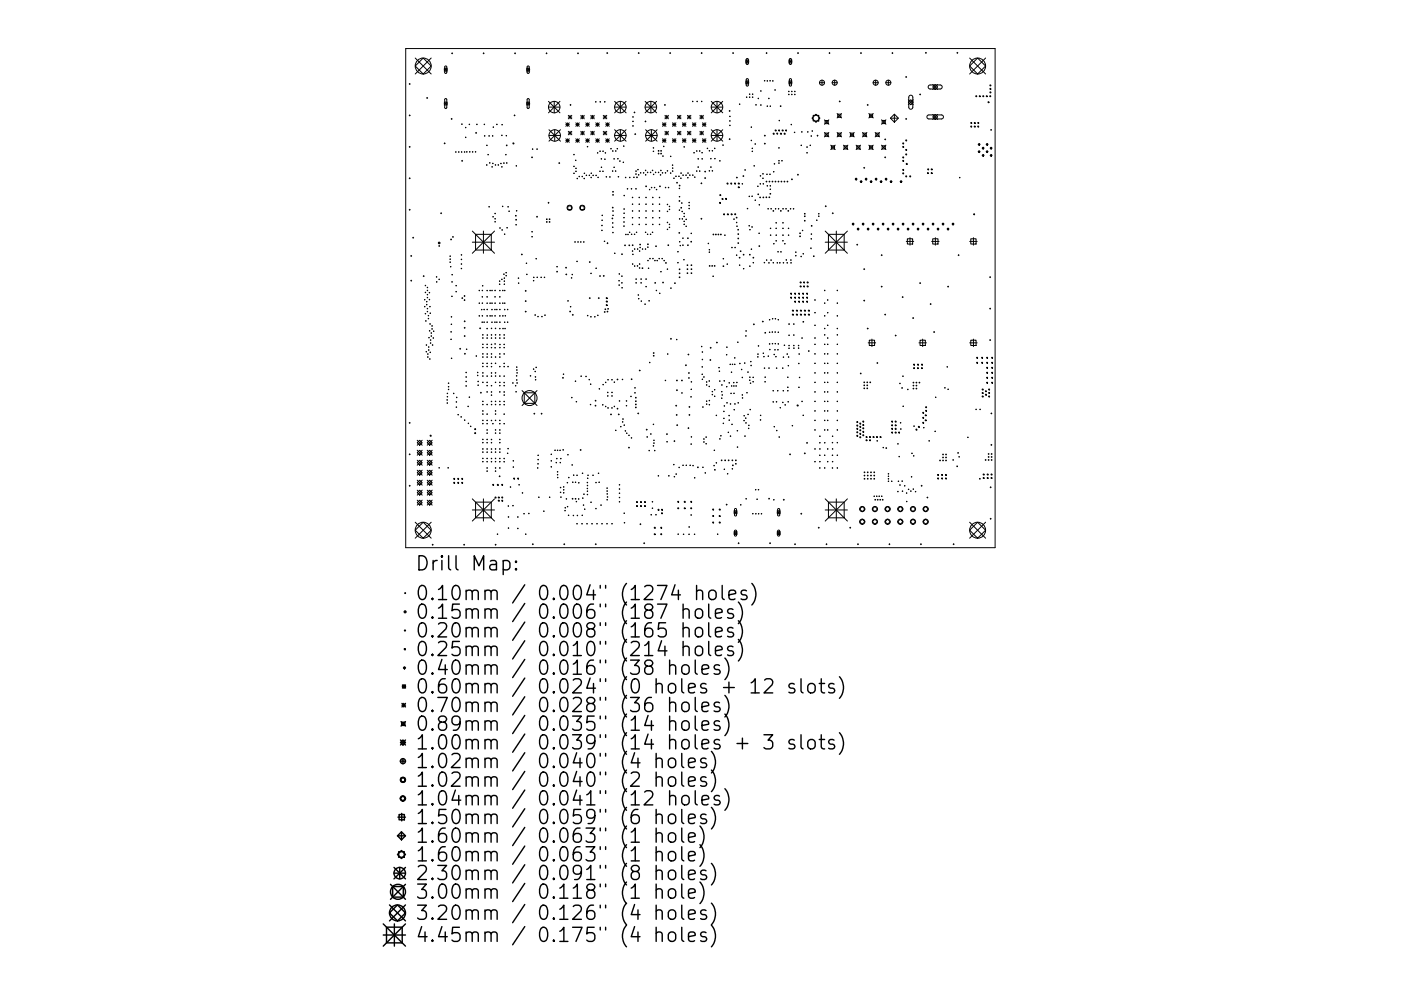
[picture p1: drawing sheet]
<svg xmlns="http://www.w3.org/2000/svg" width="297mm" height="210mm" viewBox="0 0 297 210" stroke-linecap="round" stroke-linejoin="round" font-family="sans-serif">
<defs><g id="words">
<g font-size="4.2">
<text x="88" y="121.1">Drill Map:</text>
<text x="88" y="127.4">0.10mm / 0.004&quot; (1274 holes)</text>
<text x="88" y="131.3">0.15mm / 0.006&quot; (187 holes)</text>
<text x="88" y="135.3">0.20mm / 0.008&quot; (165 holes)</text>
<text x="88" y="139.2">0.25mm / 0.010&quot; (214 holes)</text>
<text x="88" y="143.2">0.40mm / 0.016&quot; (38 holes)</text>
<text x="88" y="147.2">0.60mm / 0.024&quot; (0 holes + 12 slots)</text>
<text x="88" y="151.1">0.70mm / 0.028&quot; (36 holes)</text>
<text x="88" y="155.1">0.89mm / 0.035&quot; (14 holes)</text>
<text x="88" y="159">1.00mm / 0.039&quot; (14 holes + 3 slots)</text>
<text x="88" y="163">1.02mm / 0.040&quot; (4 holes)</text>
<text x="88" y="167">1.02mm / 0.040&quot; (2 holes)</text>
<text x="88" y="170.9">1.04mm / 0.041&quot; (12 holes)</text>
<text x="88" y="174.9">1.50mm / 0.059&quot; (6 holes)</text>
<text x="88" y="178.8">1.60mm / 0.063&quot; (1 hole)</text>
<text x="88" y="182.8">1.60mm / 0.063&quot; (1 hole)</text>
<text x="88" y="186.8">2.30mm / 0.091&quot; (8 holes)</text>
<text x="88" y="190.7">3.00mm / 0.118&quot; (1 hole)</text>
<text x="88" y="195.2">3.20mm / 0.126&quot; (4 holes)</text>
<text x="88" y="199.9">4.45mm / 0.175&quot; (4 holes)</text>
</g>
</g></defs>
<g fill="none" stroke="#000" stroke-width=".21">
<path d="M86 10.3h125v105.9h-125zM86.8 17.8h.2M86.9 17.7v.2M88 14l1.7-1.7 1.7 1.7-1.7 1.7zM88 12.3l3.4 3.4M91.4 12.3l-3.4 3.4M94.2 14.5l.6 .6M94.4 14.1l.2-.1 .1 .2v1.2l-.2 .2-.2-.2zM94.8 14.5l-.6 .6M95.8 11.3h.2M95.9 11.2v.2M102.4 11.3h.2"/>
<path d="M102.5 11.2v.2M109.1 11.3h.2M109.2 11.2v.2M111.7 14.5l.6 .6M111.8 14.1l.3-.1 .1 .2v1.2l-.2 .2-.2-.2zM112.3 14.5l-.6 .6M115.8 11.3h.2M115.9 11.2v.2M122.4 11.3h.3M122.6 11.2v.2M128.6 11.3h.3M128.7 11.2v.2"/>
<path d="M135.3 11.3h.2M135.4 11.2v.2M142 11.3h.2M142.1 11.2v.2M148.7 11.3h.2M148.8 11.2v.2M155.3 11.3h.2M155.4 11.2v.2M158.1 17.2l.7 .6M158.1 12.7l.7 .7M158.3 12.5l.2-.1 .1 .2v.9l-.1 .2-.3-.2zM158.3 16.7h.2l.2 .2-.1 1.2-.1 .2-.3-.2z"/>
<path d="M158.8 17.2l-.7 .6M158.8 12.7l-.7 .7M158.9 19.9l.1 .1M159 19.9l-.1 .1M159.5 19.9l.1 .1M159.6 19.9l-.1 .1M161.3 19.2l.1 .2M161.4 19.2l-.1 .2M162.1 17.1l.1 .1M162.2 17.1l-.1 .1M162.4 11.3h.2M162.5 11.2v.2"/>
<path d="M162.6 17.1l.1 .1M162.7 17.1l-.1 .1M163.2 17.1l.1 .1M163.3 17.1l-.1 .1M163.8 17.1l.1 .1M163.9 17.1l-.1 .1M164.3 19l.1 .1M164.4 19l-.1 .1M167.2 19.4l.1 .1M167.2 20l.1 .1M167.3 12.7l.6 .7M167.3 17.2l.6 .6"/>
<path d="M167.3 19.4l-.1 .1M167.3 20l-.1 .1M167.4 12.5l.3-.1 .1 .2v.9l-.2 .2-.2-.2zM167.4 16.7h.3l.1 .2v1.2l-.2 .2-.2-.2zM167.8 20l.1 .1M167.8 19.4l.1 .1M167.9 17.2l-.6 .6M167.9 12.7l-.6 .7M167.9 19.4l-.1 .1M167.9 20l-.1 .1M168.5 20l.1 .1M168.5 19.4l.1 .1"/>
<path d="M168.6 19.4l-.1 .1M168.6 20l-.1 .1M169.1 11.3h.2M169.2 11.2v.2M173.7 17.5h1.1M174.3 17v1.1M175.8 11.3h.2M175.9 11.2v.2M176.4 17.5h1.1M177 17v1.1M182.4 11.3h.2M182.5 11.2v.2"/>
<path d="M185.1 17.5h1.1M185.7 17v1.1M187.8 17.5h1.1M188.3 17v1.1M189.1 11.3h.2M189.2 11.2v.2M192 16.3h.2M192.1 16.2v.2M195.1 19.9v.2M196.2 11.2h.2M196.3 11.1v.2M196.9 18.2l.3-.2h2.2l.3 .2 .1 .3-.4 .4h-2.2l-.4-.3z"/>
<path d="M197.7 18.5l.6-.6 .5 .6-.5 .5zM197.7 17.9l1.1 1.1M198.8 17.9l-1.1 1.1M202.9 11.2h.2M203 11.1v.2M205.6 14l1.7-1.7 1.7 1.7-1.7 1.7zM205.6 12.3l3.4 3.4M209 12.3l-3.4 3.4M209.9 18h.2v.2h-.2zM209.9 18.8h.2v.1h-.2zM209.9 19.5h.2v.2h-.2zM86.8 24.5h.2"/>
<path d="M86.8 31.2h.2M86.8 37.8h.2M86.9 24.4v.2M86.9 31.1v.2M86.9 37.7v.2M90.5 20.8h.2M90.6 20.7v.2M94.2 30.4h.2M94.2 21.7l.6 .6M94.3 30.3v.2M94.4 21l.2-.1 .1 .2v1.7l-.2 .2-.2-.2zM94.8 21.7l-.6 .6"/>
<path d="M95.7 25.2h.2M95.8 25.1v.2M96.6 32.2l.1 .1M96.7 32.2l-.1 .1M97.2 32.2l.1 .1M97.3 32.2l-.1 .1M97.8 32.2l.1 .1M97.9 34.1h.2M97.9 26.3l.1 .1M97.9 32.2l-.1 .1M98 34v.2M98 26.3l-.1 .1"/>
<path d="M98.4 32.2l.1 .1M98.5 32.2l-.1 .1M98.7 27l.1 .1M98.7 29.1l.1 .1M98.8 27l-.1 .1M98.8 29.1l-.1 .1M98.9 32.2l.1 .1M99 32.2l-.1 .1M99.5 26.3l.1 .2M99.5 32.2l.2 .1M99.6 26.3l-.1 .2M99.7 32.2l-.2 .1"/>
<path d="M100.1 32.2l.2 .1M100.3 32.2l-.2 .1M100.8 32.2l.1 .1M100.8 28.2h.3M100.9 32.2l-.1 .1M100.9 28.1v.2M101.1 26.3l.1 .2M101.2 26.3l-.1 .2M102.6 26.3l.2 .2M102.7 28.8l.1 .1M102.8 26.3l-.2 .2M102.8 28.8l-.1 .1"/>
<path d="M103.2 34.9l.1 .2M103.2 30.8l.1 .1M103.3 34.9l-.1 .2M103.3 30.8l-.1 .1M103.4 32.8l.1 .1M103.5 32.8l-.1 .1M103.7 28.8l.1 .1M103.8 28.8l-.1 .1M103.8 34.5l.1 .1M103.9 34.5l-.1 .1M104.3 35.3l.1 .2M104.4 35.3l-.1 .2"/>
<path d="M104.4 28.8l.1 .1M104.4 34.6l.1 .1M104.5 28.8l-.1 .1M104.5 34.6l-.1 .1M104.6 26.9l.1 .1M104.7 26.9l-.1 .1M105 34.9l.1 .1M105.1 34.9l-.1 .1M105.3 26.3l.1 .2M105.4 26.3l-.1 .2M105.6 34.9l.1 .1M105.7 34.9l-.1 .1"/>
<path d="M106.2 34.6l.1 .1M106.3 34.6l-.1 .1M106.4 28.7l.1 .1M106.4 35.3l.1 .2M106.4 26.4l.1 .1M106.5 28.7l-.1 .1M106.5 35.3l-.1 .2M106.5 26.4l-.1 .1M106.8 34.6l.1 .1M106.9 34.6l-.1 .1M107.2 32.8l.1 .1M107.3 32.8l-.1 .1"/>
<path d="M107.3 28.7l.1 .1M107.4 34.5l.1 .1M107.4 28.7l-.1 .1M107.5 34.5l-.1 .1M108.7 30.3h.2v.2h-.2zM109 24.5h.2M109.1 24.4v.2M109.4 35.1l.1 .1M109.5 35.1l-.1 .1M111.7 21.7l.6 .6M111.8 21l.3-.1 .1 .2v1.7l-.2 .2-.2-.2zM112.3 21.7l-.6 .6"/>
<path d="M112.7 33.4h.2M112.8 33.3v.2M112.9 31.6l.1 .1M113 31.6l-.1 .1M113.8 31.6l.1 .1M113.9 31.6l-.1 .1M116.3 21.5l2.4 2.4M116.3 22.7h2.4M116.4 27.5l2.4 2.5M116.4 28.7h2.4M117.5 21.5v2.4M117.6 27.5v2.5"/>
<path d="M118.5 34.6h.2M118.6 34.5v.2M118.7 21.5l-2.4 2.4M118.8 27.5l-2.4 2.5M120 26.1l.7 .7M120 26.4h.7M120 29.4l.7 .8M120 29.8h.7M120.3 26.1v.7M120.3 29.4v.8M120.5 24.5l.7 .7M120.5 24.8h.7"/>
<path d="M120.5 27.9l.7 .7M120.5 28.2h.7M120.7 26.1l-.7 .7M120.7 29.4l-.7 .8M120.9 22.3h.2M120.9 24.5v.7M120.9 27.9v.7M121 22.2v.2M121.2 24.5l-.7 .7M121.2 27.9l-.7 .7M121.6 35.3l.1 .1M121.6 36.7l.1 .1"/>
<path d="M121.6 32.7l.2 .1M121.7 36.7l-.1 .1M121.7 35.3l-.1 .1M121.8 32.7l-.2 .1M122 34l.1 .1M122.1 35.7l.1 .1M122.1 36.3l.1 .1M122.1 26.1l.7 .7M122.1 26.4h.7M122.1 29.8h.7M122.1 29.4l.7 .8M122.1 34l-.1 .1"/>
<path d="M122.2 36.3l-.1 .1M122.2 35.7l-.1 .1M122.3 37.8l.2 .1M122.5 26.1v.7M122.5 29.4v.8M122.5 37.8l-.2 .1M122.8 37.4l.1 .1M122.8 26.1l-.7 .7M122.8 29.4l-.7 .8M122.9 37.4l-.1 .1M123.1 27.9l.8 .7M123.1 24.8h.8"/>
<path d="M123.1 28.2h.8M123.1 24.5l.8 .7M123.4 37.4l.1 .1M123.5 37.4l-.1 .1M123.5 24.5v.7M123.5 27.9v.7M123.8 37.8l.1 .1M123.9 36.7l.1 .1M123.9 24.5l-.8 .7M123.9 27.9l-.8 .7M123.9 37.8l-.1 .1M124 36.7l-.1 .1"/>
<path d="M124.2 29.4l.7 .8M124.2 26.1l.7 .7M124.2 26.4h.7M124.2 29.8h.7M124.3 37.2l.1 .1M124.4 37.2l-.1 .1M124.5 31.1l.1 .1M124.6 26.1v.7M124.6 29.4v.8M124.6 31.1l-.1 .1M124.9 37.2l.1 .1M124.9 26.1l-.7 .7"/>
<path d="M124.9 29.4l-.7 .8M125 37.2l-.1 .1M125.3 27.9l.7 .7M125.3 24.8h.7M125.3 28.2h.7M125.3 24.5l.7 .7M125.3 37.6l.1 .1M125.3 36.7l.1 .1M125.4 37.6l-.1 .1M125.4 36.7l-.1 .1M125.6 24.5v.7M125.6 27.9v.7"/>
<path d="M125.7 37.2l.1 .1M125.8 37.2l-.1 .1M126 27.9l-.7 .7M126 24.5l-.7 .7M126.3 21.6l.1 .1M126.3 29.4l.8 .8M126.3 26.1l.8 .7M126.3 26.4h.8M126.3 29.8h.8M126.3 37.2l.1 .1M126.4 21.6l-.1 .1M126.4 37.2l-.1 .1"/>
<path d="M126.7 32.4l.1 .1M126.7 26.1v.7M126.7 29.4v.8M126.8 32.4l-.1 .1M126.8 37.6l.1 .1M126.9 37.6l-.1 .1M127.1 26.1l-.8 .7M127.1 29.4l-.8 .8M127.2 36.3l.1 .1M127.2 32l.1 .1M127.2 21.6l.1 .1M127.3 36.3l-.1 .1"/>
<path d="M127.3 32l-.1 .1M127.3 21.6l-.1 .1M127.5 33.6l.1 .2M127.5 35.4l.1 .1M127.6 33.6l-.1 .2M127.6 35.4l-.1 .1M127.8 36.3l.1 .1M127.8 32l.1 .1M127.9 36.3l-.1 .1M127.9 24.8h.7M127.9 28.2h.7M127.9 24.5l.7 .7"/>
<path d="M127.9 27.9l.7 .7M127.9 32l-.1 .1M128.2 21.6l.1 .1M128.2 33.7l.1 .1M128.3 21.6l-.1 .1M128.3 24.5v.7M128.3 27.9v.7M128.3 33.7l-.1 .1M128.3 32.4l.1 .1M128.4 32.4l-.1 .1M128.4 26.1l.8 .7M128.4 26.4h.8"/>
<path d="M128.4 29.8h.8M128.4 29.4l.8 .8M128.5 37.5l.1 .1M128.6 37.5l-.1 .1M128.6 24.5l-.7 .7M128.6 27.9l-.7 .7M128.8 26.1v.7M128.8 29.4v.8M129.2 29.4l-.8 .8M129.2 26.1l-.8 .7M129.3 37.5l.1 .1M129.4 37.5l-.1 .1"/>
<path d="M129.5 31.5l.1 .1M129.6 31.5l-.1 .1M129.8 36.2l.1 .1M129.9 32l.1 .1M129.9 36.2l-.1 .1M130 32l-.1 .1M130.2 33.6l.1 .2M130.2 35.4l.1 .2M130.3 33.6l-.1 .2M130.3 35.4l-.1 .2M130.3 22.7h2.4M130.3 28.7h2.4"/>
<path d="M130.3 21.5l2.4 2.4M130.3 27.5l2.4 2.5M130.5 36.2l.1 .1M130.5 32l.1 .1M130.6 36.2l-.1 .1M130.6 32l-.1 .1M130.8 31.5l.1 .1M130.9 31.5l-.1 .1M130.9 33.6l.2 .1M131.1 33.6l-.2 .1M131.1 37.4l.1 .1M131.2 37.4l-.1 .1"/>
<path d="M131.4 34.1l.1 .1M131.5 34.1l-.1 .1M131.5 21.5v2.4M131.5 27.5v2.5M132.1 34.4l.1 .1M132.2 31l.1 .1M132.2 34.4l-.1 .1M132.3 31l-.1 .1M132.6 37.6l.1 .1M132.7 37.6l-.1 .1M132.7 21.5l-2.4 2.4M132.7 27.5l-2.4 2.5"/>
<path d="M133.5 37.6l.1 .1M133.6 37.6l-.1 .1M134.2 24.8l.1 .1M134.2 25.7l.1 .1M134.2 26.7l.1 .1M134.3 26.7l-.1 .1M134.3 25.7l-.1 .1M134.3 24.8l-.1 .1M134.3 37.6l.2 .1M134.4 23.9h.2M134.5 37.6l-.2 .1M134.5 23.8v.2"/>
<path d="M134.6 28.5h.2M134.7 28.4v.2M134.8 36.9l.1 .1M134.8 36.3l.1 .1M134.9 36.9l-.1 .1M134.9 36.3l-.1 .1M135.2 35.9l.1 .1M135.3 35.9l-.1 .1M135.3 37l.2 .1M135.5 37l-.2 .1M135.8 36.6l.1 .1M135.9 36.6l-.1 .1"/>
<path d="M136.4 36.6l.1 .1M136.5 36.6l-.1 .1M136.7 25.8h.3M136.8 22.7h2.4M136.8 21.5l2.4 2.4M136.8 36.1l.1 .1M136.8 37l.1 .1M136.9 25.7v.2M136.9 27.5l2.4 2.5M136.9 28.7h2.4M136.9 36.1l-.1 .1M136.9 37l-.1 .1"/>
<path d="M137.2 36.5l.2 .1M137.4 36.5l-.2 .1M137.9 36.5l.1 .1M138 36.5l-.1 .1M138 21.5v2.4M138.1 39.7l.1 .1M138.1 27.5v2.5M138.2 39.7l-.1 .1M138.3 36.1l.1 .1M138.4 36.1l-.1 .1M138.5 31.3l.1 .1M138.5 32.1l.1 .1"/>
<path d="M138.5 37l.1 .1M138.6 31.3l-.1 .1M138.6 32.1l-.1 .1M138.6 37l-.1 .1M138.7 39.7l.1 .1M138.8 39.7l-.1 .1M138.9 36.5l.1 .1M139 36.5l-.1 .1M139.2 21.5l-2.4 2.4M139.3 27.5l-2.4 2.5M139.6 36.5l.1 .1M139.7 36.5l-.1 .1"/>
<path d="M140 37.1l.1 .1M140.1 36.1l.1 .1M140.1 37.1l-.1 .1M140.2 36.1l-.1 .1M140.4 36.6l.1 .1M140.5 26.1l.7 .7M140.5 26.4h.7M140.5 29.8h.7M140.5 29.4l.7 .8M140.5 33.1l.1 .1M140.5 36.6l-.1 .1M140.6 33.1l-.1 .1"/>
<path d="M140.7 31l.1 .1M140.8 31l-.1 .1M140.8 26.1v.7M140.8 29.4v.8M140.9 22.3h.2M141 22.2v.2M141 27.9l.7 .7M141 24.8h.7M141 28.2h.7M141 24.5l.7 .7M141 36.6l.1 .1M141.1 39.7l.1 .1"/>
<path d="M141.1 36.6l-.1 .1M141.2 39.7l-.1 .1M141.2 26.1l-.7 .7M141.2 29.4l-.7 .8M141.4 24.5v.7M141.4 27.9v.7M141.5 36.2l.1 .1M141.6 36.2l-.1 .1M141.7 39.7l.1 .1M141.7 24.5l-.7 .7M141.7 27.9l-.7 .7M141.8 39.7l-.1 .1"/>
<path d="M142.1 36.7l.1 .1M142.1 33.1l.1 .1M142.2 36.7l-.1 .1M142.2 33.1l-.1 .1M142.5 35l.2 .1M142.6 35.6l.1 .1M142.6 36.2l.1 .2M142.6 29.4l.7 .8M142.6 26.4h.7M142.6 29.8h.7M142.6 26.1l.7 .7M142.7 35l-.2 .1"/>
<path d="M142.7 35.6l-.1 .1M142.7 36.2l-.1 .2M142.8 37.8l.1 .1M142.9 26.1v.7M142.9 29.4v.8M142.9 37.8l-.1 .1M143.3 37.4l.1 .1M143.3 29.4l-.7 .8M143.3 26.1l-.7 .7M143.4 37.4l-.1 .1M143.6 24.5l.8 .7M143.6 24.8h.8"/>
<path d="M143.6 28.2h.8M143.6 27.9l.8 .7M143.9 37.4l.1 .1M144 37.4l-.1 .1M144 39.9l.1 .1M144 24.5v.7M144 27.9v.7M144.1 39.9l-.1 .1M144.3 37.8l.1 .1M144.3 36.7l.2 .1M144.4 24.5l-.8 .7M144.4 27.9l-.8 .7"/>
<path d="M144.4 37.8l-.1 .1M144.5 36.7l-.2 .1M144.7 29.4l.7 .8M144.7 26.4h.7M144.7 29.8h.7M144.7 26.1l.7 .7M144.8 37.1l.1 .1M144.9 37.1l-.1 .1M145 31.1l.1 .1M145.1 26.1v.7M145.1 29.4v.8M145.1 31.1l-.1 .1"/>
<path d="M145.4 37.1l.1 .1M145.4 29.4l-.7 .8M145.4 26.1l-.7 .7M145.5 37.1l-.1 .1M145.7 24.5l.8 .7M145.7 24.8h.8M145.7 28.2h.8M145.7 27.9l.8 .7M145.8 37.6l.1 .2M145.8 36.7l.1 .1M145.9 37.6l-.1 .2M145.9 36.7l-.1 .1"/>
<path d="M146.1 24.5v.7M146.1 27.9v.7M146.2 37.1l.1 .1M146.3 37.1l-.1 .1M146.5 24.5l-.8 .7M146.5 27.9l-.8 .7M146.8 21.5l.1 .1M146.8 26.1l.7 .7M146.8 26.4h.7M146.8 29.8h.7M146.8 29.4l.7 .8M146.8 37.1l.1 .1"/>
<path d="M146.9 21.5l-.1 .1M146.9 37.1l-.1 .1M147.1 32.3l.1 .2M147.2 26.1v.7M147.2 29.4v.8M147.2 32.3l-.1 .2M147.3 37.5l.1 .1M147.4 37.5l-.1 .1M147.5 29.4l-.7 .8M147.5 26.1l-.7 .7M147.7 36.2l.1 .2M147.7 32l.1 .1"/>
<path d="M147.8 21.5l.1 .1M147.8 36.2l-.1 .2M147.8 32l-.1 .1M147.9 21.5l-.1 .1M148 35.4l.1 .1M148 33.7l.1 .1M148.1 35.4l-.1 .1M148.1 33.7l-.1 .1M148.3 36.2l.1 .2M148.3 32l.1 .1M148.4 24.5l.7 .7M148.4 24.8h.7"/>
<path d="M148.4 28.2h.7M148.4 27.9l.7 .7M148.4 36.2l-.1 .2M148.4 32l-.1 .1M148.6 38.9h.2M148.7 21.5l.1 .1M148.7 38.8v.2M148.8 24.5v.7M148.8 27.9v.7M148.8 32.3l.1 .1M148.8 21.5l-.1 .1M148.8 33.7l.1 .1"/>
<path d="M148.9 32.3l-.1 .1M148.9 33.7l-.1 .1M148.9 26.1l.8 .7M148.9 26.4h.8M148.9 29.8h.8M148.9 29.4l.8 .8M149.1 27.9l-.7 .7M149.1 24.5l-.7 .7M149.3 26.1v.7M149.3 29.4v.8M149.4 36.4h.2M149.4 37.8h.2"/>
<path d="M149.5 36.3v.2M149.5 37.7v.2M149.7 26.1l-.8 .7M149.7 29.4l-.8 .8M149.9 31.4l.1 .1M150 31.4l-.1 .1M150.4 36.2l.1 .1M150.4 31.9l.1 .1M150.5 36.2l-.1 .1M150.5 31.9l-.1 .1M150.7 33.6l.1 .1M150.7 35.4l.1 .1"/>
<path d="M150.8 33.6l-.1 .1M150.8 35.4l-.1 .1M150.8 27.5l2.4 2.5M150.8 22.7h2.4M150.8 28.7h2.4M150.8 21.5l2.4 2.4M151 36.2l.1 .1M151 31.9l.1 .1M151.1 36.2l-.1 .1M151.1 31.9l-.1 .1M151.5 31.4l.1 .1M151.5 33.6l.1 .1"/>
<path d="M151.6 31.4l-.1 .1M151.6 33.6l-.1 .1M152 21.5v2.4M152 27.5v2.5M152.6 34.1l.1 .1M152.7 34.1l-.1 .1M153.2 21.5l-2.4 2.4M153.2 27.5l-2.4 2.5M153.2 30.7l.1 .1M153.3 30.7l-.1 .1M154.1 38.8h.2v.2h-.2zM154.6 23.5h.2"/>
<path d="M154.6 29.5h.2M154.7 24.7l.1 .1M154.7 25.6l.1 .1M154.7 26.6l.1 .1M154.7 23.4v.2M154.7 29.4v.2M154.8 24.7l-.1 .1M154.8 26.6l-.1 .1M154.8 25.6l-.1 .1M154.9 38.8h.2v.2h-.2zM155.7 38.8h.2v.2h-.2zM156.1 37.7h.2"/>
<path d="M156.2 37.6v.2M156.5 38.8h.2v.2h-.2zM156.5 39.6h.2v.2h-.2zM156.8 22.1l.1 .1M156.9 22.1l-.1 .1M157.3 38.9l.1 .2M157.4 38.9l-.1 .2M157.5 37.4h.2M157.6 37.3v.2M157.9 36l.1 .1M158 36l-.1 .1M158.2 20.6l.1 .1"/>
<path d="M158.3 20.6l-.1 .1M158.9 20.6l.1 .1M159 20.6l-.1 .1M159.2 26.9l.2 .1M159.3 29.7l.1 .2M159.4 26.9l-.2 .1M159.4 29.7l-.1 .2M159.5 31.4l.1 .1M159.5 32.1l.1 .1M159.5 20.6l.1 .1M159.6 32.1l-.1 .1M159.6 31.4l-.1 .1"/>
<path d="M159.6 20.6l-.1 .1M159.9 35.1l.1 .1M160 35.1l-.1 .1M160.1 30.5l.1 .1M160.2 30.5l-.1 .1M160.2 22.2l.1 .1M160.3 22.2l-.1 .1M160.6 39.5l.1 .1M160.7 39.5l-.1 .1M160.7 20.8l.1 .1M160.8 20.8l-.1 .1M161.2 38.9l.1 .2"/>
<path d="M161.2 37.3l.1 .1M161.3 38.9l-.1 .2M161.3 22.2l.1 .1M161.3 37.3l-.1 .1M161.4 22.2l-.1 .1M161.7 36.8l.1 .1M161.7 37.8l.1 .1M161.8 38.9l.1 .2M161.8 37.8l-.1 .1M161.8 36.8l-.1 .1M161.9 38.9l-.1 .2M162.1 28.8h.2"/>
<path d="M162.1 30.5h.2M162.2 28.7v.2M162.2 30.4v.2M162.6 36.9l.1 .1M162.6 39.4l.1 .1M162.6 22.5l.1 .1M162.7 36.9l-.1 .1M162.7 39.4l-.1 .1M162.7 22.5l-.1 .1M163 20.8l.1 .1M163.1 20.8l-.1 .1M163.2 36.9l.1 .1"/>
<path d="M163.3 22.5l.1 .1M163.3 39.4l.1 .1M163.3 36.9l-.1 .1M163.4 22.5l-.1 .1M163.4 39.4l-.1 .1M163.9 28.3h.2v.2h-.2zM164 36.4l.1 .1M164.1 36.4l-.1 .1M164.1 34.7l.2 .1M164.3 34.7l-.2 .1M164.3 27.6h.2v.2h-.2zM164.7 28.2h.2v.2h-.2z"/>
<path d="M165.1 27.6h.2v.2h-.2zM165.1 31.3l.1 .1M165.1 34l.1 .2M165.1 34.6l.1 .1M165.2 25.5l.1 .1M165.2 31.3l-.1 .1M165.2 34l-.1 .2M165.2 34.6l-.1 .1M165.3 25.5l-.1 .1M165.5 28.3h.1v.2h-.1zM165.7 34l.1 .2M165.8 27.6h.2v.2h-.2z"/>
<path d="M165.8 34l-.1 .2M166.3 28.3h.1v.2h-.1zM166.6 27.6h.2v.2h-.2zM167.7 26.4l.1 .1M167.8 38h.2M167.8 26.4l-.1 .1M167.9 37.9v.3M168.4 28l.1 .1M168.5 28l-.1 .1M169.1 37.1h.2M169.2 37v.2M169.8 30.8l.1 .1"/>
<path d="M169.9 27.9l.2 .1M169.9 30.8l-.1 .1M170.1 27.9l-.2 .1M171.1 31.2l.1 .1M171.1 32.4l.1 .1M171.2 31.2l-.1 .1M171.2 32.4l-.1 .1M171.2 27.9l.1 .1M171.3 27.9l-.1 .1M171.7 30.8l.2 .1M171.9 30.8l-.2 .1M172 28.8l.1 .1"/>
<path d="M172.1 28.8l-.1 .1M172.2 25.1l.8-.9 .8 .9-.8 .8zM172.2 27.7l.1 .2M172.3 27.7l-.1 .2M172.4 24.5h1.2v1.2h-1.2zM173.2 28.8h.2M173.3 28.7v.2M174.8 25.4l.9 1M174.8 28.1l.9 1M174.9 25.6h.7v.6h-.7zM174.9 28.2h.7v.7h-.7zM175.7 28.1l-.9 1"/>
<path d="M175.7 25.4l-.9 1M176.1 30.8l1 .9M176.3 30.9h.6v.7h-.6zM177.1 30.8l-1 .9M177.5 28.1l.9 1M177.5 24.1l.9 .9M177.6 24.2h.7v.7h-.7zM177.6 28.2h.7v.7h-.7zM177.9 21.5h.2M178 21.4v.2M178.4 24.1l-.9 .9M178.4 28.1l-.9 1"/>
<path d="M178.8 30.8l1 .9M179 30.9h.6v.7h-.6zM179.8 30.8l-1 .9M180.2 28.1l.9 1M180.3 28.2h.7v.7h-.7zM181.1 28.1l-.9 1M181.3 38l.2-.2 .2 .2-.2 .2zM181.5 30.8l1 .9M181.7 30.9h.6v.7h-.6zM182.4 38.5l.2-.2 .2 .2-.2 .2zM182.5 30.8l-1 .9M182.9 28.1l.9 1"/>
<path d="M183 28.2h.7v.7h-.7zM183.1 35.6h.2M183.2 35.5v.2M183.4 38l.2-.2 .2 .2-.2 .2zM183.8 28.1l-.9 1M183.9 22.3h.2M184 22.2v.2M184.2 24.1l.9 .9M184.2 30.8l.9 .9M184.3 24.2h.7v.7h-.7zM184.3 30.9h.7v.7h-.7zM184.7 38.3l.2 .2-.2 .2-.2-.2z"/>
<path d="M185.1 30.8l-.9 .9M185.1 24.1l-.9 .9M185.5 38l.3-.2 .2 .2-.2 .2zM185.6 28.1l.9 1M185.7 28.2h.7v.7h-.7zM186.5 28.1l-.9 1M186.6 38.5l.2-.2 .2 .2-.2 .2zM186.9 25.4l.9 1M186.9 30.8l.9 .9M187 25.6h.7v.6h-.7zM187 30.9h.7v.7h-.7zM187.6 33.4h.2"/>
<path d="M187.6 29.6h.2M187.7 38l.2-.2 .2 .2-.2 .2zM187.7 33.3v.2M187.7 29.5v.2M187.8 25.4l-.9 1M187.8 30.8l-.9 .9M188.7 38.5l.2-.2 .2 .2-.2 .2zM188.8 25.1l.8-.9 .9 .9-.9 .8zM188.8 25.1h1.7M189.6 24.2v1.7M190.8 38.5l.2-.2 .3 .2-.3 .2zM191.4 35.9h.2v.2h-.2z"/>
<path d="M191.4 30.3h.2v.2h-.2zM191.4 33.3h.2v.2h-.2zM191.4 31.1h.2v.2h-.2zM191.4 34h.2v.2h-.2zM191.4 36.7h.2v.2h-.2zM192 25.2h.2M192 29.7h.2v.2h-.2zM192 32.7h.2v.1h-.2zM192 37.3h.2v.2h-.2zM192 31.7h.2v.2h-.2zM192.1 25.1v.2M192.1 34.7h.2v.2h-.2z"/>
<path d="M192.6 21.7l.5-.5 .5 .5-.5 .5zM192.6 21.2l1 1M192.8 20.3l.5-.1 .2 .4v2.2l-.4 .4-.3-.1-.1-.3v-2.2zM192.9 37.3h.2v.2h-.2zM193.6 21.2l-1 1M195 20h.2M196.6 36.6h.2v.2h-.2zM196.6 24.5l.3-.1h2.7l.3 .1 .1 .3-.4 .4h-2.7l-.4-.2zM196.7 35.8h.2v.2h-.2zM197.4 35.8h.2v.2h-.2zM197.4 36.6h.2v.2h-.2zM197.7 24.8l.6-.5 .5 .5-.5 .5z"/>
<path d="M197.7 24.3l1.1 1M198.8 24.3l-1.1 1M203.4 37.6l.1 .1M203.5 37.6l-.1 .1M205.8 26.7h.2v.2h-.2zM205.8 26h.2v.2h-.2zM206.6 26.7h.1v.2h-.1zM206.6 26h.2v.2h-.2zM206.9 20.3h.2v.2h-.2zM207.3 26.7h.2v.2h-.2zM207.3 26h.2v.2h-.2zM207.4 30.6l.2-.2 .2 .2-.2 .2z"/>
<path d="M207.4 32.2l.2-.2 .2 .2-.2 .2zM207.6 20.3h.2v.2h-.2zM208.4 20.3h.2v.2h-.2zM208.4 31.2l.3 .2-.3 .2-.2-.2zM208.4 32.8l.3 .2-.3 .2-.2-.2zM209.1 30.6l.2-.2 .2 .2-.2 .2zM209.1 20.3h.2v.2h-.2zM209.3 32l.2 .2-.2 .2-.2-.2zM209.5 21.6h.2v.2h-.2zM209.9 20.3h.1v.2h-.1zM209.9 33l.2-.2 .2 .2-.2 .2zM210.1 31.2l.2 .2-.2 .2-.2-.2z"/>
<path d="M86.8 44.5h.2M86.9 44.4v.2M87.1 54.3h.2M87.1 59.5h.2M87.2 54.2v.2M87.2 59.4v.3M87.5 50.4h.2M87.6 50.3v.2M89.7 58.6h.2M89.8 58.5v.2M92.5 58.7l.1 .1M92.5 59.8l.1 .1"/>
<path d="M92.6 58.7l-.1 .1M92.6 59.8l-.1 .1M93.1 59.2l.1 .1M93.2 59.2l-.1 .1M93.4 45.2h.2M93.5 45.1v.2M95.4 54.3l.1 .1M95.4 54.9l.1 .1M95.4 55.6l.1 .1M95.5 54.3l-.1 .1M95.5 54.9l-.1 .1M95.5 55.6l-.1 .1"/>
<path d="M95.5 56.5l.1 .1M95.6 56.5l-.1 .1M95.8 59.8l.1 .1M95.8 58.2l.1 .1M95.9 59.8l-.1 .1M95.9 58.2l-.1 .1M97.8 56.9l.1 .1M97.8 54l.1 .1M97.8 55l.1 .1M97.8 56l.1 .1M97.9 56.9l-.1 .1M97.9 54l-.1 .1"/>
<path d="M97.9 55l-.1 .1M97.9 56l-.1 .1M100.1 49l4.8 4.7M100.1 51.4h4.8M100.8 49.7h3.4v3.3h-3.4zM102.5 49v4.7M103.7 43.8l.1 .1M103.8 43.8l-.1 .1M104.5 45.9l.1 .1M104.6 45.9l-.1 .1M104.9 49l-4.8 4.7M104.9 46.4l.1 .1"/>
<path d="M104.9 45.2l.1 .2M104.9 47l.1 .1M105 45.2l-.1 .2M105 46.4l-.1 .1M105 47l-.1 .1M105.9 59.6l.1 .1M106 48.3l.1 .1M106 59.6l-.1 .1M106.1 48.3l-.1 .1M106.4 59.2l.1 .1M106.4 48.7l.1 .1M106.5 59.2l-.1 .1"/>
<path d="M106.5 43.7l.1 .1M106.5 48.7l-.1 .1M106.6 43.7l-.1 .1M106.8 58.1l.1 .1M106.9 59l.1 .1M106.9 59.6l.1 .1M106.9 58.1l-.1 .1M106.9 49.6l.1 .1M107 59l-.1 .1M107 59.6l-.1 .1M107 49.6l-.1 .1M107.3 57.8l.1 .1"/>
<path d="M107.3 58.4l.1 .1M107.4 58.4l-.1 .1M107.4 57.8l-.1 .1M107.5 48.3l.1 .1M107.6 48.3l-.1 .1M107.7 43.8l.1 .1M107.8 43.8l-.1 .1M107.9 44.8l.1 .1M108 44.8l-.1 .1M109.4 47.6l.1 .1M109.5 47.6l-.1 .1M109.5 44.7l.1 .1"/>
<path d="M109.6 44.7l-.1 .1M109.9 59l.1 .1M110 59l-.1 .1M110.5 54h.2M110.6 53.9v.2M111.6 55.8l.1 .1M111.6 58.2l.2 .1M111.7 55.8l-.1 .1M111.8 58.2l-.2 .1M112.8 49.1l.1 .1M112.8 50.2l.1 .1M112.9 49.1l-.1 .1"/>
<path d="M112.9 50.2l-.1 .1M113.1 59.5l.1 .1M113.1 58.8l.1 .1M113.2 59.5l-.1 .1M113.2 58.8l-.1 .1M113.6 54.8l.1 .1M113.7 54.8l-.1 .1M113.8 46h.2M113.9 58.8l.1 .1M113.9 45.9v.2M114 58.8l-.1 .1M114.7 58.8l.1 .1"/>
<path d="M114.8 58.8l-.1 .1M115.4 58.8l.1 .1M115.5 58.8l-.1 .1M116.2 43h.2M116.3 42.9v.2M118.1 56.5l.1 .1M118.2 56.5l-.1 .1M119.9 56.8h.2M120 58.2h.2M120 56.7v.2M120.1 58.1v.2M120.4 43.7h.7v.8h-.7z"/>
<path d="M121.1 58.9l.1 .1M121.2 58.9l-.1 .1M121.3 58.2l.1 .1M121.4 58.2l-.1 .1M121.9 51.3l.1 .1M122 51.3l-.1 .1M122.3 55.4l.1 .1M122.4 55.4l-.1 .1M122.5 51.3l.1 .1M122.6 51.3l-.1 .1M123.1 43.7h.7v.8h-.7zM123.1 51.3l.1 .1"/>
<path d="M123.2 51.3l-.1 .1M123.7 51.3l.1 .1M123.8 51.3l-.1 .1M125.3 58l.1 .1M125.4 58l-.1 .1M126.3 56.9l.1 .1M126.4 56.9l-.1 .1M127.6 48.8l.1 .1M127.6 47.8l.1 .1M127.6 46.7l.1 .1M127.6 45.7l.1 .1M127.7 48.8l-.1 .1"/>
<path d="M127.7 47.8l-.1 .1M127.7 46.7l-.1 .1M127.7 45.7l-.1 .1M127.9 58.5h.2M128 58.4v.2M128.1 51.2l.1 .1M128.2 51.2l-.1 .1M128.7 51.6h.2M128.8 51.5v.2M129.9 47.2l.1 .2M129.9 48.2l.1 .1M129.9 49.3l.1 .1"/>
<path d="M129.9 44.7l.1 .1M129.9 45.6l.1 .2M130 47.2l-.1 .2M130 48.2l-.1 .1M130 49.3l-.1 .1M130 44.7l-.1 .1M130 45.6l-.1 .2M130.3 53.7l.1 .1M130.4 53.7l-.1 .1M131.2 59.5l.1 .1M131.3 58.1l.1 .1M131.3 59.5l-.1 .1"/>
<path d="M131.4 58.1l-.1 .1M131.8 60l.1 .1M131.8 58.5l.1 .1M131.9 60l-.1 .1M131.9 58.5l-.1 .1M132.2 47l.2 .2M132.2 46.1l.2 .1M132.2 47.9l.2 .1M132.3 45.2l.1 .1M132.3 44.3l.1 .1M132.3 41.4l.1 .1M132.4 47.9l-.2 .1"/>
<path d="M132.4 47l-.2 .2M132.4 46.1l-.2 .1M132.4 44.3l-.1 .1M132.4 45.2l-.1 .1M132.4 41.4l-.1 .1M132.6 49.7l.1 .1M132.7 49.7l-.1 .1M133 40l.1 .1M133.1 40l-.1 .1M133.1 49.7l.1 .1M133.2 49.7l-.1 .1M133.4 49.2l.1 .1"/>
<path d="M133.5 49.2l-.1 .1M133.8 40l.1 .1M133.9 49.7l.1 .1M133.9 40l-.1 .1M134 49.7l-.1 .1M134.1 47.6l.1 .1M134.1 41.8l.1 .2M134.1 43.3l.1 .1M134.1 44.7l.1 .1M134.1 46.1l.1 .1M134.1 53.2l.1 .1M134.1 56l.1 .1"/>
<path d="M134.1 53.9l.1 .1M134.2 46.1l-.1 .1M134.2 44.7l-.1 .1M134.2 43.3l-.1 .1M134.2 53.2l-.1 .1M134.2 41.8l-.1 .2M134.2 47.6l-.1 .1M134.2 56l-.1 .1M134.2 53.9l-.1 .1M134.5 49.7l.1 .1M134.5 56.4l.1 .1M134.5 52.8l.1 .1"/>
<path d="M134.6 49.7l-.1 .1M134.6 56.4l-.1 .1M134.6 52.8l-.1 .1M134.8 40l.1 .1M134.8 59.2l.1 .1M134.8 60l.1 .1M134.9 40l-.1 .1M134.9 49.2l.1 .1M134.9 59.2l-.1 .1M134.9 60l-.1 .1M135 49.2l-.1 .1M135.1 56.4l.1 .1"/>
<path d="M135.1 52.8l.1 .1M135.2 56.4l-.1 .1M135.2 52.8l-.1 .1M135.5 43.3l.1 .1M135.5 44.7l.1 .1M135.5 46.1l.1 .1M135.5 41.8l.1 .2M135.5 47.6l.1 .1M135.5 56.8l.2 .1M135.6 56l.1 .1M135.6 53.2l.1 .1M135.6 44.7l-.1 .1"/>
<path d="M135.6 43.3l-.1 .1M135.6 41.8l-.1 .2M135.6 46.1l-.1 .1M135.6 47.6l-.1 .1M135.7 56.8l-.2 .1M135.7 56l-.1 .1M135.7 53.2l-.1 .1M135.7 52.5l.1 .1M135.8 52.5l-.1 .1M135.9 59.2l.1 .1M135.9 60l.1 .1M136 59.2l-.1 .1"/>
<path d="M136 60l-.1 .1M136.2 52.8l.1 .1M136.3 52.8l-.1 .1M136.8 52.8l.1 .1M136.8 49.2l.1 .1M136.9 52.8l-.1 .1M136.9 44.7l.1 .1M136.9 46.1l.1 .1M136.9 47.6l.1 .1M136.9 43.3l.1 .1M136.9 41.8l.1 .2M136.9 49.2l-.1 .1"/>
<path d="M136.9 59.2l.1 .1M137 43.3l-.1 .1M137 41.8l-.1 .2M137 44.7l-.1 .1M137 46.1l-.1 .1M137 47.6l-.1 .1M137 59.2l-.1 .1M137.2 49.7l.2 .1M137.3 52.4l.1 .1M137.3 55.2l.1 .1M137.4 49.7l-.2 .1M137.4 52.4l-.1 .1"/>
<path d="M137.4 55.2l-.1 .1M137.5 56.9l.1 .1M137.6 56.9l-.1 .1M137.7 40.2l.1 .1M137.8 54.8l.1 .1M137.8 40.2l-.1 .1M137.9 54.8l-.1 .1M137.9 49.7l.1 .1M138 49.7l-.1 .1M138.3 49.2l.1 .1M138.3 41.8l.2 .2M138.3 46.1l.2 .1"/>
<path d="M138.3 47.6l.2 .1M138.3 44.7l.2 .1M138.3 43.3l.2 .1M138.4 54.8l.1 .1M138.4 49.2l-.1 .1M138.5 41.8l-.2 .2M138.5 47.6l-.2 .1M138.5 43.3l-.2 .1M138.5 44.7l-.2 .1M138.5 46.1l-.2 .1M138.5 54.8l-.1 .1M138.8 55.2l.1 .1"/>
<path d="M138.9 55.2l-.1 .1M139.1 40.2l.2 .1M139.3 40.2l-.2 .1M139.3 55.2l.1 .1M139.4 55.2l-.1 .1M139.7 54.8l.1 .1M139.8 41.8l.1 .2M139.8 43.3l.1 .1M139.8 44.7l.1 .1M139.8 46.1l.1 .1M139.8 47.6l.1 .1M139.8 54.8l-.1 .1"/>
<path d="M139.9 46.1l-.1 .1M139.9 47.6l-.1 .1M139.9 41.8l-.1 .2M139.9 43.3l-.1 .1M139.9 44.7l-.1 .1M140.1 57.6l.1 .1M140.2 57.6l-.1 .1M140.3 54.8l.2 .1M140.5 54.8l-.2 .1M140.8 55.2l.1 .1M140.9 55.2l-.1 .1M141.5 57.1l.1 .1"/>
<path d="M141.5 47.1l.1 .2M141.5 43.3l.1 .1M141.5 44.8l.1 .1M141.5 48.6l.1 .1M141.6 57.1l-.1 .1M141.6 44.8l-.1 .1M141.6 47.1l-.1 .2M141.6 48.6l-.1 .1M141.6 43.3l-.1 .1M141.9 47.6l.1 .1M141.9 48.2l.1 .1M141.9 44.4l.1 .1"/>
<path d="M141.9 43.8l.1 .1M142 47.6l-.1 .1M142 44.4l-.1 .1M142 43.8l-.1 .1M142 48.2l-.1 .1M143.7 55.7l.1 .1M143.7 53.3l.1 .2M143.8 55.7l-.1 .1M143.8 53.3l-.1 .2M144 44.5l.1 .1M144 41.7l.1 .1M144 46.4l.1 .1"/>
<path d="M144.1 51.2l.1 .1M144.1 44.5l-.1 .1M144.1 41.7l-.1 .1M144.1 46.4l-.1 .1M144.2 51.2l-.1 .1M144.2 52l.1 .2M144.3 52l-.1 .2M144.5 43l.1 .1M144.6 44.8l.1 .1M144.6 43l-.1 .1M144.6 46.4l.1 .1M144.7 44.8l-.1 .1"/>
<path d="M144.7 46.4l-.1 .1M144.7 50.5l.1 .1M144.7 52l.1 .1M144.8 50.5l-.1 .1M144.8 52l-.1 .1M145 55l.1 .1M145 47.5l.1 .2M145 45.2l.1 .1M145 45.9l.1 .1M145 46.9l.1 .1M145.1 55l-.1 .1M145.1 46.9l-.1 .1"/>
<path d="M145.1 47.5l-.1 .2M145.1 45.9l-.1 .1M145.1 45.2l-.1 .1M145.4 48l.1 .1M145.4 46.5l.1 .1M145.5 46.5l-.1 .1M145.5 48l-.1 .1M146.1 42.9l.1 .1M146.1 43.6l.1 .1M146.1 44.2l.1 .1M146.2 42.9l-.1 .1M146.2 43.6l-.1 .1"/>
<path d="M146.2 44.2l-.1 .1M146.5 49.5l.1 .1M146.6 49.5l-.1 .1M148.6 46.4h.2M148.7 46.3v.2M150.1 51.6l.1 .1M150.2 51.6l-.1 .1M150.4 52.9l.1 .1M150.4 53.5l.1 .1M150.5 52.9l-.1 .1M150.5 53.5l-.1 .1M151.1 58.6l.2 .1"/>
<path d="M151.3 58.6l-.2 .1M152.6 42.9h.1v.2h-.1zM152.6 41.3h.2v.2h-.2zM153.1 42.1h.2v.2h-.2zM153.3 54.8l.1 .1M153.4 45.4h.2v.2h-.2zM153.4 54.8l-.1 .1M153.6 49.9l.1 .1M153.7 49.9l-.1 .1M153.8 42.1h.2v.2h-.2zM154.1 56l.2 .1M154.2 45.4h.2v.2h-.2z"/>
<path d="M154.3 56l-.2 .1M155 45.4h.2v.2h-.2zM155.1 52.5l.1 .1M155.2 52.5l-.1 .1M155.6 46.4l.1 .1M155.7 46.4l-.1 .1M155.8 45.4h.2v.1h-.2zM155.8 52.5l.1 .1M155.9 52.5l-.1 .1M156.1 54.1l.1 .1M156.1 47.2l.1 .1M156.2 47.9l.1 .2"/>
<path d="M156.2 54.1l-.1 .1M156.2 47.2l-.1 .1M156.3 47.9l-.1 .2M156.8 56.2l.1 .1M156.9 56.2l-.1 .1M157.6 56.9l.1 .2M157.7 56.9l-.1 .2M158.4 44.2l.1 .1M158.5 44.2l-.1 .1M158.8 47.8l.1 .1M158.8 41.6l.1 .1M158.9 47.8l-.1 .1"/>
<path d="M158.9 41.6l-.1 .1M158.9 56.4l.1 .1M158.9 48.7l.2 .1M159 56.4l-.1 .1M159.1 48.7l-.2 .1M159.3 52.8l.1 .1M159.4 52.8l-.1 .1M159.4 48.1l.1 .1M159.4 41.6l.1 .1M159.5 48.1l-.1 .1M159.5 41.6l-.1 .1M159.7 55.7l.1 .1"/>
<path d="M159.8 55.7l-.1 .1M160.1 42.4l.1 .1M160.2 42.4l-.1 .1M160.9 49.4l.1 .2M160.9 43.4l.1 .1M161 49.4l-.1 .2M161 43.4l-.1 .1M162 55.7l.1 .1M162.1 55.7l-.1 .1M162.5 55.1l.1 .1M162.6 55.1l-.1 .1M162.8 44.2l.1 .1"/>
<path d="M162.9 44.2l-.1 .1M163 55.7l.1 .1M163.1 55.7l-.1 .1M163.3 40.1l.1 .1M163.3 48.4l.1 .1M163.3 49.8l.1 .1M163.4 40.1l-.1 .1M163.4 48.4l-.1 .1M163.4 49.8l-.1 .1M163.4 55.1l.1 .1M163.4 44.2l.1 .1M163.5 55.1l-.1 .1"/>
<path d="M163.5 44.2l-.1 .1M163.9 55.7l.1 .1M164 55.7l-.1 .1M164 51.7l.1 .1M164.1 51.7l-.1 .1M164.4 44.2l.1 .1M164.5 44.2l-.1 .1M164.5 51l.1 .1M164.5 47.2l.1 .1M164.5 48.4l.1 .1M164.5 49.8l.1 .1M164.6 48.4l-.1 .1"/>
<path d="M164.6 47.2l-.1 .1M164.6 51l-.1 .1M164.6 49.8l-.1 .1M164.8 55.7l.1 .1M164.9 55.7l-.1 .1M164.9 53.4l.1 .1M165 44.2l.1 .1M165 53.4l-.1 .1M165.1 44.2l-.1 .1M165.3 55.7l.1 .1M165.4 55.7l-.1 .1M165.5 53.4l.1 .1"/>
<path d="M165.6 53.4l-.1 .1M165.9 51l.1 .1M166 48.4l.1 .1M166 49.8l.1 .1M166 47.2l.1 .1M166 44.2l.1 .1M166 51l-.1 .1M166.1 55.7l.1 .1M166.1 49.8l-.1 .1M166.1 48.4l-.1 .1M166.1 47.2l-.1 .1M166.1 44.2l-.1 .1"/>
<path d="M166.2 55.7l-.1 .1M166.3 51.7l.2 .1M166.5 51.7l-.2 .1M166.6 44.2l.1 .1M166.7 55.1l.1 .1M166.7 44.2l-.1 .1M166.8 55.1l-.1 .1M166.9 55.7l.1 .1M167 55.7l-.1 .1M167.1 48.4l.1 .1M167.1 49.8l.1 .1M167.2 48.4l-.1 .1"/>
<path d="M167.2 49.8l-.1 .1M167.6 44.2l.1 .1M167.6 55.1l.1 .1M167.7 55.7l.1 .1M167.7 44.2l-.1 .1M167.7 55.1l-.1 .1M167.8 55.7l-.1 .1M168.2 44.2l.1 .1M168.3 44.2l-.1 .1M168.7 53.5l.1 .1M168.7 54.2l.1 .1M168.8 53.5l-.1 .1"/>
<path d="M168.8 54.2l-.1 .1M169.6 59.8h.2v.2h-.2zM169.8 54.4l.1 .1M169.9 54.4l-.1 .1M170.1 48.8l.1 .2M170.2 48.8l-.1 .2M170.3 53.8l.1 .1M170.4 53.8l-.1 .1M170.4 59.8h.2v.2h-.2zM171.1 59.8h.2v.2h-.2zM171.9 52.6l.1 .1M172 50.6l.1 .1"/>
<path d="M172 49.6l.1 .1M172 52.6l-.1 .1M172.1 50.6l-.1 .1M172.1 49.6l-.1 .1M173.1 46.7l.1 .1M173.2 46.7l-.1 .1M173.5 45.3l.2 .1M173.5 45.8l.2 .1M173.7 45.8l-.2 .1M173.7 45.3l-.2 .1M175 51.4h4.7M175 49l4.7 4.7"/>
<path d="M175 43.8h.2M175.1 43.7v.2M175.6 49.7h3.4v3.3h-3.4zM176.5 45.2h.2M176.6 45.1v.3M177.3 49v4.7M179.7 49l-4.7 4.7M180.7 47.5l.2-.2 .2 .2-.2 .2zM181.6 51.9h.3M181.7 51.8v.2M181.9 48.4l.3 .2-.3 .2-.2-.2zM183 47.3l.2 .2-.2 .2-.2-.2z"/>
<path d="M183.1 57.1h.2M183.2 57v.2M183.8 48.6l.3-.2 .2 .2-.2 .2zM184.9 47.5l.2-.2 .2 .2-.2 .2zM186.2 48.4l.2 .2-.2 .2-.2-.2zM186.8 54.1h.2M186.9 54v.2M187.2 47.3l.2 .2-.2 .2-.2-.2zM188.3 48.4l.2 .2-.2 .2-.2-.2zM189.4 47.3l.2 .2-.2 .2-.3-.2zM190.2 48.6l.2-.2 .2 .2-.2 .2zM191.5 47.3l.2 .2-.2 .2-.2-.2z"/>
<path d="M192.1 51.2h1.6M192.4 50.7h1.1v1.1h-1.1zM192.5 48.4l.2 .2-.2 .2-.2-.2zM192.9 50.4v1.6M193.6 47.3l.2 .2-.2 .2-.2-.2zM194.6 48.4l.3 .2-.3 .2-.2-.2zM195.1 60v.2M195.7 47.3l.2 .2-.2 .2-.2-.2zM196.8 48.4l.2 .2-.2 .2-.2-.2zM197.5 51.2h1.6M197.6 47.5l.2-.2 .2 .2-.2 .2zM197.8 50.7h1.1v1.1h-1.1z"/>
<path d="M198.3 50.4v1.6M198.9 48.4l.2 .2-.2 .2-.2-.2zM199.7 47.5l.2-.2 .3 .2-.3 .2zM201 48.4l.2 .2-.2 .2-.2-.2zM202.1 47.3l.2 .2-.2 .2-.3-.2zM203.1 54.1h.2M203.2 54v.2M205.6 51.2h1.6M205.8 50.7h1.1v1.1h-1.1zM206.4 50.4v1.6M206.4 45.4h.2v.2h-.2zM209.8 58.8h.2"/>
<path d="M209.9 58.7v.2M90 63.5l.1 .1M90 65l.1 .1M90.1 63.5l-.1 .1M90.1 65l-.1 .1M90.2 62l.1 .1M90.2 66.5l.1 .1M90.2 60.5l.1 .1M90.2 68l.1 .1M90.3 62l-.1 .1M90.3 66.5l-.1 .1M90.3 60.5l-.1 .1"/>
<path d="M90.3 68l-.1 .1M90.3 74.6l.1 .1M90.4 73.2l.1 .1M90.4 63.9l.1 .2M90.4 64.6l.1 .1M90.4 74.6l-.1 .1M90.5 73.2l-.1 .1M90.5 64.6l-.1 .1M90.5 63.9l-.1 .2M90.6 60.9l.1 .2M90.6 61.6l.1 .1M90.6 62.5l.1 .1"/>
<path d="M90.6 63.1l.1 .1M90.6 65.4l.1 .1M90.6 66.1l.1 .1M90.7 75.1l.1 .1M90.7 75.7l.1 .1M90.7 61.6l-.1 .1M90.7 66.1l-.1 .1M90.7 60.9l-.1 .2M90.7 62.5l-.1 .1M90.7 63.1l-.1 .1M90.7 65.4l-.1 .1M90.8 75.1l-.1 .1"/>
<path d="M90.8 75.7l-.1 .1M90.8 66.9l.1 .1M90.8 67.5l.1 .1M90.8 73.6l.1 .1M90.8 74.2l.1 .1M90.9 66.9l-.1 .1M90.9 67.5l-.1 .1M90.9 71.6l.1 .1M90.9 73.6l-.1 .1M90.9 74.2l-.1 .1M91 62l.1 .1M91 63.5l.1 .1"/>
<path d="M91 71.6l-.1 .1M91 70.1l.1 .1M91.1 76.1l.1 .1M91.1 62l-.1 .1M91.1 63.5l-.1 .1M91.1 65l.1 .1M91.1 68.7l.1 .1M91.1 70.1l-.1 .1M91.2 66.4l.1 .1M91.2 74.7l.1 .1M91.2 76.1l-.1 .1M91.2 65l-.1 .1"/>
<path d="M91.2 68.7l-.1 .1M91.2 72.1l.1 .1M91.2 72.7l.1 .1M91.3 66.4l-.1 .1M91.3 74.7l-.1 .1M91.3 72.1l-.1 .1M91.3 72.7l-.1 .1M91.4 70.6l.1 .1M91.4 71.2l.1 .1M91.5 70.6l-.1 .1M91.5 71.2l-.1 .1M91.6 69.1l.1 .1"/>
<path d="M91.6 69.7l.1 .1M91.7 73.1l.1 .2M91.7 69.1l-.1 .1M91.7 69.7l-.1 .1M91.8 73.1l-.1 .2M91.8 71.7l.1 .1M91.9 70.2l.1 .1M91.9 71.7l-.1 .1M92 70.2l-.1 .1M95.6 71.9l.1 .2M95.6 70.4l.1 .1M95.7 68.8l.1 .1"/>
<path d="M95.7 67.2l.1 .1M95.7 76l.1 .1M95.7 71.9l-.1 .2M95.7 70.4l-.1 .1M95.8 68.8l-.1 .1M95.8 62.8l.1 .1M95.8 67.2l-.1 .1M95.8 76l-.1 .1M95.9 62.8l-.1 .1M96.7 60.5l.1 .2M96.7 61.8l.1 .1M96.8 60.5l-.1 .2"/>
<path d="M96.8 61.8l-.1 .1M97.5 74h.2M97.6 73.9v.2M97.9 63.3h.2M98 63.1v.3M98.4 62.8h.2M98.4 63.7h.2M98.4 68.2h.2M98.4 69.6h.2M98.4 71.3h.2M98.5 75.1h.2M98.5 62.7v.2"/>
<path d="M98.5 63.6v.2M98.5 68.1v.2M98.5 69.4v.3M98.5 71.2v.2M98.6 75v.2M98.8 79l.1 .1M98.8 79.9l.1 .1M98.9 74.1l.1 .1M98.9 79l-.1 .1M98.9 79.9l-.1 .1M99 74.1l-.1 .1M100.9 75.5l.1 .1"/>
<path d="M101 75.5l-.1 .1M101.2 79l.1 .1M101.2 79.6l.1 .1M101.3 79l-.1 .1M101.3 79.6l-.1 .1M101.6 61.6l.1 .1M101.6 64.3l.1 .1M101.6 67l.1 .1M101.7 64.3l-.1 .1M101.7 61.6l-.1 .1M101.7 67l-.1 .1M101.7 69.7h.2"/>
<path d="M101.8 69.6v.2M102.1 65.6l.1 .1M102.2 65.6l-.1 .1M102.2 68.3l.1 .1M102.2 62.9l.1 .1M102.2 61.6l.1 .1M102.2 64.3l.1 .1M102.2 67l.1 .1M102.3 60.6l.1 .1M102.3 68.3l-.1 .1M102.3 62.9l-.1 .1M102.3 79.1l.1 .1"/>
<path d="M102.3 77l.1 .1M102.3 71l.1 .1M102.3 71.7l.1 .1M102.3 73l.1 .1M102.3 73.7l.1 .1M102.3 75l.1 .1M102.3 75.7l.1 .1M102.3 77.7l.1 .1M102.3 79.7l.1 .1M102.3 61.6l-.1 .1M102.3 64.3l-.1 .1M102.3 67l-.1 .1"/>
<path d="M102.4 60.6l-.1 .1M102.4 71l-.1 .1M102.4 71.7l-.1 .1M102.4 73l-.1 .1M102.4 73.7l-.1 .1M102.4 75l-.1 .1M102.4 75.7l-.1 .1M102.4 77l-.1 .1M102.4 77.7l-.1 .1M102.4 79.1l-.1 .1M102.4 79.7l-.1 .1M102.6 65.6l.1 .1"/>
<path d="M102.6 68.3l.1 .1M102.7 65.6l-.1 .1M102.7 68.3l-.1 .1M103.2 75.7l.1 .1M103.2 62.9l.1 .1M103.2 69.7l.1 .1M103.2 71.7l.1 .1M103.2 73l.1 .1M103.2 73.7l.1 .1M103.2 77l.1 .2M103.2 77.7l.1 .1M103.2 79.7l.1 .2"/>
<path d="M103.2 64.3l.1 .1M103.2 61.6l.1 .1M103.2 67l.1 .1M103.2 65.6l.1 .1M103.2 68.3l.1 .1M103.3 75.1l.1 .1M103.3 71l.1 .1M103.3 77l-.1 .2M103.3 73l-.1 .1M103.3 69.7l-.1 .1M103.3 62.9l-.1 .1M103.3 71.7l-.1 .1"/>
<path d="M103.3 73.7l-.1 .1M103.3 75.7l-.1 .1M103.3 77.7l-.1 .1M103.3 79.7l-.1 .2M103.3 61.6l-.1 .1M103.3 64.3l-.1 .1M103.3 67l-.1 .1M103.3 65.6l-.1 .1M103.3 68.3l-.1 .1M103.4 75.1l-.1 .1M103.4 71l-.1 .1M103.9 61.6l.1 .1"/>
<path d="M103.9 64.3l.1 .1M103.9 67l.1 .1M104 61.6l-.1 .1M104 64.3l-.1 .1M104 67l-.1 .1M104.2 79.1l.1 .1M104.2 71l.1 .1M104.2 71.7l.1 .1M104.2 73l.1 .1M104.2 73.7l.1 .1M104.2 75l.1 .1M104.2 75.7l.1 .1"/>
<path d="M104.2 77.1l.1 .1M104.2 77.7l.1 .1M104.2 79.7l.1 .2M104.2 69.6l.1 .1M104.3 65.6l.1 .1M104.3 68.3l.1 .1M104.3 71l-.1 .1M104.3 71.7l-.1 .1M104.3 73l-.1 .1M104.3 73.7l-.1 .1M104.3 75l-.1 .1M104.3 75.7l-.1 .1"/>
<path d="M104.3 77.1l-.1 .1M104.3 77.7l-.1 .1M104.3 79.1l-.1 .1M104.3 79.7l-.1 .2M104.3 69.6l-.1 .1M104.3 64.3l.1 .1M104.3 61.6l.1 .1M104.3 67l.1 .1M104.4 65.6l-.1 .1M104.4 68.3l-.1 .1M104.4 61.6l-.1 .1M104.4 64.3l-.1 .1"/>
<path d="M104.4 67l-.1 .1M104.9 65.6l.1 .1M104.9 68.3l.1 .1M104.9 62.9l.1 .1M104.9 61.6l.1 .1M104.9 64.3l.1 .1M104.9 67l.1 .1M104.9 72.9l.1 .1M104.9 73.7l.1 .1M105 65.6l-.1 .1M105 68.3l-.1 .1M105 69.6l.1 .1"/>
<path d="M105 62.9l-.1 .1M105 79.7l.1 .1M105 75.7l.1 .1M105 71l.1 .1M105 71.7l.1 .1M105 77l.1 .1M105 79.1l.1 .1M105 61.6l-.1 .1M105 64.3l-.1 .1M105 67l-.1 .1M105 72.9l-.1 .1M105 73.7l-.1 .1"/>
<path d="M105.1 69.6l-.1 .1M105.1 71l-.1 .1M105.1 77l-.1 .1M105.1 71.7l-.1 .1M105.1 75.7l-.1 .1M105.1 79.1l-.1 .1M105.1 79.7l-.1 .1M105.3 68.3l.1 .1M105.3 65.6l.1 .1M105.4 65.6l-.1 .1M105.4 68.3l-.1 .1M105.9 60.3l.1 .1"/>
<path d="M105.9 77.7l.1 .1M105.9 71.7l.1 .1M105.9 75.7l.1 .1M105.9 79.7l.1 .2M105.9 71l.1 .1M105.9 62.9l.1 .1M105.9 69.7l.1 .1M105.9 75l.1 .1M105.9 64.3l.1 .1M105.9 61.6l.1 .1M105.9 67l.1 .1M105.9 68.3l.1 .1"/>
<path d="M105.9 65.6l.1 .1M105.9 73.7l.1 .1M105.9 73l.2 .1M106 60.3l-.1 .1M106 71.7l-.1 .1M106 71l-.1 .1M106 75l-.1 .1M106 62.9l-.1 .1M106 69.7l-.1 .1M106 75.7l-.1 .1M106 77.7l-.1 .1M106 79.7l-.1 .2"/>
<path d="M106 61.6l-.1 .1M106 67l-.1 .1M106 64.3l-.1 .1M106 65.6l-.1 .1M106 68.3l-.1 .1M106 73.7l-.1 .1M106.1 73l-.2 .1M106.6 64.3l.1 .1M106.6 61.6l.1 .1M106.6 67l.1 .1M106.6 69.7l.1 .1M106.7 61.6l-.1 .1"/>
<path d="M106.7 64.3l-.1 .1M106.7 67l-.1 .1M106.7 69.7l-.1 .1M106.8 79.7l.1 .2M106.8 73l.1 .1M106.8 73.7l.1 .1M106.8 71l.1 .1M106.8 71.7l.1 .1M106.8 75l.1 .1M106.8 77.1l.1 .1M106.8 77.7l.2 .1M106.9 60.3l.1 .1"/>
<path d="M106.9 68.3l.1 .1M106.9 65.6l.1 .1M106.9 79.7l-.1 .2M106.9 71l-.1 .1M106.9 73l-.1 .1M106.9 75l-.1 .1M106.9 77.1l-.1 .1M106.9 71.7l-.1 .1M106.9 73.7l-.1 .1M107 77.7l-.2 .1M107 64.3l.1 .1M107 61.6l.1 .1"/>
<path d="M107 60.3l-.1 .1M107 69.7l.1 .1M107 68.3l-.1 .1M107 65.6l-.1 .1M107.1 61.6l-.1 .1M107.1 64.3l-.1 .1M107.1 66.9l.1 .1M107.1 69.7l-.1 .1M107.2 66.9l-.1 .1M107.6 65.6l.1 .1M107.6 68.3l.1 .1M107.7 77.7l.1 .1"/>
<path d="M107.7 65.6l-.1 .1M107.7 68.3l-.1 .1M107.8 77.7l-.1 .1M109.5 79.7l.1 .1M109.5 77.8l.1 .1M109.5 78.4l.1 .2M109.6 79.7l-.1 .1M109.6 79.1l.1 .1M109.6 77.8l-.1 .1M109.6 78.4l-.1 .2M109.7 79.1l-.1 .1M109.9 60l.1 .1"/>
<path d="M110 60l-.1 .1M111.4 61.7h.2M111.4 63.9h.2M111.4 66.1h.2M111.5 61.6v.2M111.5 63.8v.2M111.5 66v.2M112.4 79.7l.1 .1M112.5 79.7l-.1 .1M113.1 78.3l.1 .1M113.2 78.3l-.1 .1M113.4 66.8l.1 .1"/>
<path d="M113.4 78.8l.1 .1M113.5 79.9l.1 .1M113.5 66.8l-.1 .1M113.5 78.8l-.1 .1M113.6 79.9l-.1 .1M113.6 77.9l.1 .1M113.7 77.9l-.1 .1M114 67.1l.1 .1M114.1 67.1l-.1 .1M114.8 67.1l.2 .1M115 67.1l-.2 .1M115.5 66.8l.1 .1"/>
<path d="M115.6 66.8l-.1 .1M119.4 79.3l.1 .2M119.5 79.3l-.1 .2M120.4 63.8l.1 .1M120.5 63.8l-.1 .1M120.9 65l.1 .1M121 65l-.1 .1M121.3 66.8h.2M121.4 66.7v.2M123.2 79.8l.1 .1M123.3 79.8l-.1 .1M124.2 79.8l.1 .1"/>
<path d="M124.3 79.8l-.1 .1M124.5 66.9l.1 .1M124.6 66.9l-.1 .1M124.9 63.3h.3M125 63.1v.3M125.2 67.2l.1 .1M125.3 67.2l-.1 .1M126.1 67.2l.1 .1M126.2 67.2l-.1 .1M126.7 66.9l.1 .1M126.8 66.9l-.1 .1M126.8 63.3h.3"/>
<path d="M127 63.1v.3M128.5 63.2h.2v.1h-.2zM128.5 63.9h.2v.2h-.2zM128.5 64.6h.2v.2h-.2zM131.2 60.4l.1 .1M131.3 60.4l-.1 .1M131.8 61l.1 .1M131.9 61l-.1 .1M135.3 62.5l.1 .1M135.4 63.3l.1 .1M135.4 62.5l-.1 .1M135.5 63.3l-.1 .1"/>
<path d="M135.5 78.6h.2M135.6 78.5v.2M135.9 63.8l.1 .1M136 63.8l-.1 .1M136.7 64.5l.1 .1M136.8 64.5l-.1 .1M136.9 60.8l.1 .1M137 60.8l-.1 .1M137.6 63.8l.1 .1M137.7 63.8l-.1 .1M137.7 76.9l.1 .1M137.8 76.9l-.1 .1"/>
<path d="M139.1 61.6l.1 .1M139.2 61.6l-.1 .1M139.8 62.2l.1 .1M139.9 62.2l-.1 .1M141.5 75.1l.1 .1M141.6 75.1l-.1 .1M142.1 71.9h.3M142.2 61.1l.1 .1M142.3 71.8v.2M142.3 61.1l-.1 .1M143.4 72l.1 .1M143.5 72l-.1 .1"/>
<path d="M145.3 77.5h.2M145.4 77.4v.2M145.9 75.2h.2M146 75.1v.2M148.7 73.5l.1 .1M148.8 73.5l-.1 .1M148.8 79.4l.1 .1M148.8 77.8l.1 .1M148.9 74.6l.1 .1M148.9 76.2l.1 .1M148.9 77.8l-.1 .1M148.9 79.4l-.1 .1"/>
<path d="M149 76.2l-.1 .1M149 74.6l-.1 .1M149.2 79.9l.1 .1M149.3 79.9l-.1 .1M150.5 76.4h.2M150.6 73.8h.2M150.6 76.3v.2M150.7 73.7v.2M151.9 72.7h.2M152 72.6v.2M152.4 77.9l.1 .1M152.5 78.7l.1 .1"/>
<path d="M152.5 77.9l-.1 .1M152.6 78.7l-.1 .1M154 75.2l.1 .1M154.1 73.6l.1 .1M154.1 75.2l-.1 .1M154.2 73.6l-.1 .1M154.8 77.3l.1 .1M154.9 77.3l-.1 .1M155 78.9l.1 .1M155.1 78.9l-.1 .1M155.3 77.3l.1 .1M155.4 77.3l-.1 .1"/>
<path d="M155.7 75.9l.1 .1M155.7 77.3l.1 .1M155.8 75.9l-.1 .1M155.8 77.3l-.1 .1M156.4 72.6l.1 .1M156.5 72.6l-.1 .1M156.8 77.1l.1 .1M156.9 77.1l-.1 .1M157.2 78.3l.1 .1M157.3 78.3l-.1 .1M157.8 77l.1 .1M157.9 77l-.1 .1"/>
<path d="M158.1 71.2l.1 .1M158.1 70.2l.1 .1M158.2 71.2l-.1 .1M158.2 70.2l-.1 .1M158.5 78.9l.1 .1M158.6 78.9l-.1 .1M158.9 80l.1 .1M159 80l-.1 .1M159.1 76.7l.1 .1M159.2 77.5l.1 .1M159.2 76.7l-.1 .1M159.3 77.5l-.1 .1"/>
<path d="M159.7 68.8h.2M159.8 68.7v.2M160.6 75.7l.1 .1M160.7 75.1l.1 .1M160.7 75.7l-.1 .1M160.8 73.3l.1 .1M160.8 75.1l-.1 .1M160.9 73.3l-.1 .1M161.6 68.2h.2M161.7 68.1v.2M161.8 74.9l.1 .1M161.9 74.9l-.1 .1"/>
<path d="M161.9 75.6l.1 .1M162 75.6l-.1 .1M162 78.1l.1 .1M162.1 78.1l-.1 .1M162.2 80l.1 .1M162.3 80l-.1 .1M162.9 75.5l.1 .1M163 75.5l-.1 .1M163 78l.1 .2M163.1 78l-.1 .2M163.1 70.5l.1 .1M163.1 72.9l.1 .1"/>
<path d="M163.1 67.8l.1 .1M163.2 74.1l.1 .1M163.2 72.9l-.1 .1M163.2 70.5l-.1 .1M163.2 67.8l-.1 .1M163.3 74.1l-.1 .1M163.7 70.4l.1 .1M163.7 72.9l.1 .1M163.8 67.6l.1 .1M163.8 70.4l-.1 .1M163.8 72.9l-.1 .1M163.9 67.6l-.1 .1"/>
<path d="M164.1 75.2l.1 .1M164.2 75.2l-.1 .1M164.3 74.2l.1 .1M164.3 70.4l.1 .1M164.3 72.9l.1 .1M164.4 67.6l.1 .1M164.4 74.2l-.1 .1M164.4 70.4l-.1 .1M164.4 72.9l-.1 .1M164.5 67.6l-.1 .1M164.5 75.6l.1 .1M164.6 75.6l-.1 .1"/>
<path d="M164.6 78.1l.1 .1M164.7 78.1l-.1 .1M164.9 74.2l.1 .1M165 70.4l.1 .2M165 72.9l.1 .1M165 67.8l.1 .1M165 74.2l-.1 .1M165.1 72.9l-.1 .1M165.1 70.4l-.1 .2M165.1 67.8l-.1 .1M165.9 78.1l.1 .1M166 78.1l-.1 .1"/>
<path d="M166.1 75.7l.1 .1M166.2 75.7l-.1 .1M166.3 73.2l.1 .1M166.4 73.2l-.1 .1M166.9 75.1l.1 .1M167 75.1l-.1 .1M167 80l.1 .1M167.1 80l-.1 .1M167.1 77.5l.1 .1M167.1 75.7l.1 .1M167.2 77.5l-.1 .1M167.2 73.8l.1 .1"/>
<path d="M167.2 73.3l.2 .1M167.2 75.7l-.1 .1M167.2 71.1l.2 .1M167.3 73.8l-.1 .1M167.4 73.3l-.2 .1M167.4 71.1l-.2 .1M167.6 62.2h.2v.2h-.2zM167.6 63.1h.2v.1h-.2zM168 65.8h.2v.2h-.2zM168 66.7h.2v.1h-.2zM168.3 71l.1 .1M168.3 68.7l.1 .1"/>
<path d="M168.3 73.3l.1 .1M168.3 73.8l.1 .1M168.4 68.7l-.1 .1M168.4 71l-.1 .1M168.4 73.3l-.1 .1M168.4 73.8l-.1 .1M168.5 62.2h.2v.2h-.2zM168.5 63.1h.2v.1h-.2zM168.5 63.9h.2v.2h-.2zM168.8 65.8h.2v.2h-.2zM168.8 66.7h.2v.1h-.2zM169.3 73.3l.1 .1"/>
<path d="M169.3 73.8l.1 .1M169.3 77.1l.1 .1M169.3 62.2h.2v.2h-.2zM169.3 63.1h.2v.1h-.2zM169.3 63.9h.2v.2h-.2zM169.4 73.3l-.1 .1M169.4 73.8l-.1 .1M169.4 75.1l.1 .1M169.4 77.1l-.1 .1M169.5 75.1l-.1 .1M169.6 60.7h.2v.2h-.2zM169.7 65.8h.2v.2h-.2z"/>
<path d="M169.7 66.7h.2v.1h-.2zM170 71.7l.1 .1M170.1 71.7l-.1 .1M170.2 62.2h.2v.2h-.2zM170.2 63.1h.2v.1h-.2zM170.2 63.9h.2v.2h-.2zM170.4 60.7h.2v.2h-.2zM170.5 65.8h.2v.2h-.2zM170.5 66.7h.2v.1h-.2zM171 62.2h.2v.2h-.2zM171 63.1h.2v.1h-.2zM171 63.9h.2v.2h-.2z"/>
<path d="M171.1 60.7h.2v.2h-.2zM171.4 65.8h.2v.2h-.2zM171.4 66.7h.2v.1h-.2zM172.7 79.1l.1 .1M172.7 75l.1 .1M172.7 63.6l.1 .1M172.7 66.3l.1 .1M172.7 69l.1 .1M172.7 71.7l.1 .1M172.7 73l.1 .1M172.7 77l.1 .1M172.8 77l-.1 .1"/>
<path d="M172.8 66.3l-.1 .1M172.8 75l-.1 .1M172.8 79.1l-.1 .1M172.8 69l-.1 .1M172.8 63.6l-.1 .1M172.8 71.7l-.1 .1M172.8 73l-.1 .1M174.8 69.6l.1 .2M174.8 77l.1 .1M174.8 71l.1 .1M174.8 75l.1 .1M174.8 79.1l.1 .1"/>
<path d="M174.8 61.6l.1 .1M174.8 64.3l.1 .1M174.8 67l.1 .1M174.8 73l.1 .1M174.9 75l-.1 .1M174.9 67l-.1 .1M174.9 73l-.1 .1M174.9 71l-.1 .1M174.9 64.3l-.1 .1M174.9 77l-.1 .1M174.9 69.6l-.1 .2M174.9 61.6l-.1 .1"/>
<path d="M174.9 79.1l-.1 .1M175.4 66.3l.1 .1M175.4 69l.1 .1M175.4 71.7l.1 .1M175.4 63.6l.1 .1M175.4 73l.1 .1M175.4 75l.1 .1M175.4 77l.1 .1M175.4 79.1l.1 .1M175.5 63.6l-.1 .1M175.5 66.3l-.1 .1M175.5 69l-.1 .1"/>
<path d="M175.5 71.7l-.1 .1M175.5 73l-.1 .1M175.5 75l-.1 .1M175.5 77l-.1 .1M175.5 79.1l-.1 .1M177.5 79.1l.1 .1M177.5 71l.1 .1M177.5 64.3l.1 .1M177.5 67l.1 .1M177.5 69.6l.1 .2M177.5 61.6l.1 .1M177.5 73l.1 .1"/>
<path d="M177.5 75l.1 .1M177.5 77l.1 .1M177.6 69.6l-.1 .2M177.6 64.3l-.1 .1M177.6 61.6l-.1 .1M177.6 67l-.1 .1M177.6 71l-.1 .1M177.6 73l-.1 .1M177.6 75l-.1 .1M177.6 77l-.1 .1M177.6 79.1l-.1 .1M183.1 63.8h.2"/>
<path d="M183.2 63.7v.2M183.9 69.7h.2M184 69.6v.2M184.1 72.7h1.6M184.3 72.2h1.1v1.1h-1.1zM184.9 71.9v1.6M186.8 60.8h.2M186.9 60.7v.2M187.6 66.7h.2M187.7 66.6v.2M189.8 71.2h.2M189.9 71.1v.2"/>
<path d="M191.3 63h.2M191.4 62.9v.2M191.4 79.8l.1 .1M191.5 79.8l-.1 .1M193.5 67.5h.2M193.6 67.4v.2M193.7 77.3h.2v.2h-.2zM193.7 78h.2v.2h-.2zM194.5 77.3h.2v.2h-.2zM194.5 78h.2v.2h-.2zM194.8 72.7h1.6M195 60.1h.2"/>
<path d="M195.1 72.2h1.1v1.1h-1.1zM195.4 77.3h.2v.2h-.2zM195.4 78h.2v.2h-.2zM195.6 71.9v1.6M197.2 64.5h.2M197.3 64.4v.2M197.9 70.4h.3M198.1 70.3v.3M200.8 77.8l.1 .1M200.9 77.8l-.1 .1M200.9 60.8h.2M201 60.7v.2"/>
<path d="M205.6 72.7h1.6M205.8 72.2h1.1v1.1h-1.1zM206.4 71.9v1.6M207.1 75.8h.2v.2h-.2zM207.1 76.9h.2v.2h-.2zM208.1 75.8h.2v.2h-.2zM208.1 76.9h.2v.2h-.2zM209.2 75.8h.2v.2h-.2zM209.2 76.9h.2v.2h-.2zM209.2 77.9h.2v.2h-.2zM209.2 79h.2v.2h-.2zM209.8 65.5h.2"/>
<path d="M209.8 72.2h.2M209.9 65.4v.2M209.9 72v.3M210.3 75.8h.1v.2h-.1zM210.3 76.9h.1v.2h-.1zM210.3 77.9h.1v.2h-.1zM210.3 79h.1v.2h-.1zM86.8 89.7h.2M86.8 96.4h.2M86.9 89.6v.2M86.9 96.3v.2M88.5 98.2l.5-.6 .5 .6-.5 .5z"/>
<path d="M88.5 93.4l1 1.1M88.5 95.5l1 1.1M88.5 97.6l1 1.1M88.5 99.8l1 1M89 93.4l.5 .5-.5 .6-.5-.6zM89 95.5l.5 .6-.5 .5-.5-.5zM89 99.8l.5 .5-.5 .5-.5-.5zM89.5 99.8l-1 1M89.5 93.4l-1 1.1M89.5 95.5l-1 1.1M89.5 97.6l-1 1.1M90.6 93.9l.5-.5 .5 .5-.5 .6z"/>
<path d="M90.6 96.1l.5-.6 .5 .6-.5 .5zM90.6 98.2l.5-.6 .5 .6-.5 .5zM90.6 97.6l1 1.1M90.6 99.8l1 1M90.6 93.4l1 1.1M90.6 95.5l1 1.1M91.2 92.3h.2v.2h-.2zM91.6 97.6l-1 1.1M91.6 93.4l-1 1.1M91.6 95.5l-1 1.1M91.6 99.8l-1 1M93.1 99.2l.1 .1"/>
<path d="M93.2 99.2l-.1 .1M94.8 84.8l.1 .1M94.8 85.5l.1 .1M94.8 83.4l.1 .1M94.8 84.1l.1 .1M94.9 84.8l-.1 .1M94.9 85.5l-.1 .1M94.9 83.4l-.1 .1M94.9 84.1l-.1 .1M95 99.2l.1 .1M95 81.3l.2 .1M95 82l.2 .1"/>
<path d="M95 82.6l.2 .1M95.1 99.2l-.1 .1M95.2 81.3l-.2 .1M95.2 82l-.2 .1M95.2 82.6l-.2 .1M96.1 83.4l.1 .1M96.2 83.4l-.1 .1M96.7 85.2l.1 .1M96.7 86.3l.1 .1M96.8 84.3l.1 .1M96.8 85.2l-.1 .1M96.8 86.3l-.1 .1"/>
<path d="M96.9 84.3l-.1 .1M97.1 87.9l.1 .1M97.2 87.9l-.1 .1M97.7 88.4l.1 .1M97.8 88.4l-.1 .1M98.5 89.1l.1 .1M98.6 89.1l-.1 .1M98.8 80.9l.1 .1M98.8 81.8l.1 .1M98.9 80.9l-.1 .1M98.9 81.8l-.1 .1M99.2 86.2l.1 .1"/>
<path d="M99.3 89.8l.1 .1M99.3 86.2l-.1 .1M99.4 89.8l-.1 .1M99.5 84.2l.1 .1M99.6 84.2l-.1 .1M99.7 90.4l.1 .1M99.8 90.4l-.1 .1M100.6 91h.2v.1h-.2zM100.6 91.8h.2v.2h-.2zM101.3 80.9l.1 .1M101.3 81.7l.1 .1M101.4 81.7l-.1 .1"/>
<path d="M101.4 80.9l-.1 .1M101.9 83.3h.2M102 83.2v.2M102.3 85.8l.1 .1M102.3 89.8l.1 .1M102.3 81.1l.1 .1M102.3 85.1l.1 .1M102.3 87.1l.1 .1M102.3 87.8l.1 .1M102.3 89.1l.1 .2M102.3 93.2l.1 .1M102.3 93.9l.1 .1"/>
<path d="M102.3 95.2l.1 .1M102.3 95.9l.1 .1M102.3 97.2l.1 .1M102.3 97.9l.1 .1M102.4 87.8l-.1 .1M102.4 81.1l-.1 .1M102.4 85.1l-.1 .1M102.4 85.8l-.1 .1M102.4 87.1l-.1 .1M102.4 89.1l-.1 .2M102.4 89.8l-.1 .1M102.4 93.2l-.1 .1"/>
<path d="M102.4 93.9l-.1 .1M102.4 95.2l-.1 .1M102.4 95.9l-.1 .1M102.4 97.2l-.1 .1M102.4 97.9l-.1 .1M103.2 95.2l.1 .1M103.2 93.9l.1 .1M103.2 81.1l.1 .1M103.2 81.8l.1 .1M103.2 83.1l.1 .1M103.2 85.8l.1 .1M103.2 87.8l.1 .1"/>
<path d="M103.2 89.2l.1 .1M103.2 89.8l.1 .1M103.2 91.2l.1 .1M103.2 91.8l.1 .2M103.2 93.2l.1 .1M103.2 95.9l.1 .1M103.2 97.2l.1 .1M103.2 97.9l.1 .1M103.2 99.2l.1 .1M103.2 99.9l.1 .1M103.3 95.2l-.1 .1M103.3 85.8l-.1 .1"/>
<path d="M103.3 81.1l-.1 .1M103.3 81.8l-.1 .1M103.3 83.1l-.1 .1M103.3 87.8l-.1 .1M103.3 89.2l-.1 .1M103.3 89.8l-.1 .1M103.3 91.2l-.1 .1M103.3 91.8l-.1 .2M103.3 93.2l-.1 .1M103.3 93.9l-.1 .1M103.3 95.9l-.1 .1M103.3 97.2l-.1 .1"/>
<path d="M103.3 97.9l-.1 .1M103.3 99.2l-.1 .1M103.3 99.9l-.1 .1M104.2 89.2l.1 .1M104.2 81.8l.1 .1M104.2 83.1l.1 .1M104.2 83.8l.1 .1M104.2 85.1l.1 .1M104.2 93.2l.1 .1M104.2 93.9l.1 .1M104.2 95.2l.1 .1M104.2 95.9l.1 .1"/>
<path d="M104.2 97.2l.1 .1M104.2 97.9l.1 .1M104.2 85.8l.1 .1M104.3 81.8l-.1 .1M104.3 83.1l-.1 .1M104.3 83.8l-.1 .1M104.3 85.1l-.1 .1M104.3 89.2l-.1 .1M104.3 93.2l-.1 .1M104.3 93.9l-.1 .1M104.3 95.2l-.1 .1M104.3 95.9l-.1 .1"/>
<path d="M104.3 97.2l-.1 .1M104.3 97.9l-.1 .1M104.3 85.8l-.1 .1M104.5 89.8l.1 .1M104.6 89.8l-.1 .1M105 81.1l.1 .1M105 91.2l.1 .1M105 87.1l.1 .1M105 87.8l.1 .1M105 91.8l.1 .1M105 95.9l.1 .1M105 97.9l.1 .1"/>
<path d="M105 99.9l.1 .1M105 85.1l.1 .1M105 85.8l.1 .1M105 89.1l.1 .2M105 95.2l.1 .1M105 97.2l.1 .1M105 99.2l.1 .1M105.1 89.1l-.1 .2M105.1 81.1l-.1 .1M105.1 85.1l-.1 .1M105.1 87.1l-.1 .1M105.1 95.2l-.1 .1"/>
<path d="M105.1 85.8l-.1 .1M105.1 87.8l-.1 .1M105.1 91.2l-.1 .1M105.1 91.8l-.1 .1M105.1 95.9l-.1 .1M105.1 97.2l-.1 .1M105.1 97.9l-.1 .1M105.1 99.2l-.1 .1M105.1 99.9l-.1 .1M105.9 81.1l.1 .1M105.9 85.1l.1 .1M105.9 95.2l.1 .1"/>
<path d="M105.9 93.2l.1 .1M105.9 97.9l.1 .1M105.9 91.8l.1 .2M105.9 93.9l.1 .1M105.9 95.9l.1 .1M105.9 81.8l.1 .1M105.9 83.1l.1 .1M105.9 89.2l.1 .1M105.9 89.8l.1 .1M105.9 91.2l.1 .1M105.9 97.2l.1 .1M105.9 99.2l.1 .1"/>
<path d="M105.9 85.8l.1 .1M106 83.1l-.1 .1M106 85.1l-.1 .1M106 89.2l-.1 .1M106 91.2l-.1 .1M106 93.2l-.1 .1M106 95.2l-.1 .1M106 97.2l-.1 .1M106 81.1l-.1 .1M106 81.8l-.1 .1M106 89.8l-.1 .1M106 91.8l-.1 .2"/>
<path d="M106 93.9l-.1 .1M106 95.9l-.1 .1M106 97.9l-.1 .1M106 99.2l-.1 .1M106 85.8l-.1 .1M106.8 85.8l.1 .1M106.8 85.1l.1 .1M106.8 81.8l.1 .1M106.8 83.1l.1 .1M106.8 89.8l.1 .1M106.8 87.8l.1 .1M106.8 81.1l.1 .1"/>
<path d="M106.8 97.2l.1 .1M106.8 97.9l.1 .1M106.9 83.8l.1 .1M106.9 85.1l-.1 .1M106.9 85.8l-.1 .1M106.9 81.1l-.1 .1M106.9 81.8l-.1 .1M106.9 83.1l-.1 .1M106.9 87.8l-.1 .1M106.9 89.8l-.1 .1M106.9 97.2l-.1 .1M106.9 97.9l-.1 .1"/>
<path d="M107 83.8l-.1 .1M107.6 96.1l.1 .1M107.7 96.1l-.1 .1M107.7 95.1l.1 .1M107.8 95.1l-.1 .1M108.7 81.2l.1 .1M108.8 97.7l.1 .1M108.8 99l.1 .2M108.8 81.2l-.1 .1M108.9 97.7l-.1 .1M108.9 99l-.1 .2M109.3 81.8l.1 .1"/>
<path d="M109.4 83.1l.1 .1M109.4 81.8l-.1 .1M109.5 83.1l-.1 .1M109.5 80.6l.1 .1M109.6 81.2l.1 .1M109.6 80.6l-.1 .1M109.7 81.2l-.1 .1M110.7 82.9l3.2 3.1M111.1 83.3h2.3v2.3h-2.3zM113.2 87.8h.2M113.3 87.7v.2M113.5 80.5l.1 .1"/>
<path d="M113.6 80.5l-.1 .1M113.9 82.9l-3.2 3.1M113.9 99.2l.2 .1M114 98.4l.1 .1M114 97.5l.2 .1M114 96.6l.2 .1M114.1 99.2l-.2 .1M114.1 98.4l-.1 .1M114.2 96.6l-.2 .1M114.2 97.5l-.2 .1M114.7 87.8h.2M114.8 87.7v.2"/>
<path d="M116.8 96.3l.1 .1M116.8 97.7l.1 .1M116.8 99l.1 .1M116.9 96.3l-.1 .1M116.9 97.7l-.1 .1M116.9 99l-.1 .1M117.6 95.5l.1 .1M117.7 95.5l-.1 .1M117.9 98.1l.1 .1M118 98.1l-.1 .1M118 97.2l.1 .1M118.1 97.2l-.1 .1"/>
<path d="M118.2 95.5l.1 .1M118.3 95.5l-.1 .1M118.7 95.5l.1 .1M118.7 98.1l.1 .1M118.8 95.5l-.1 .1M118.8 98.1l-.1 .1M118.8 97.2l.2 .1M119 97.2l-.2 .1M119.3 80.2h.2M119.4 95.4l.1 .1M119.4 80.1v.2M119.5 95.4l-.1 .1"/>
<path d="M120.4 96.4l.1 .1M120.5 96.4l-.1 .1M121.2 84.3l.1 .1M121.3 98.6l.1 .1M121.3 84.3l-.1 .1M121.4 98.6l-.1 .1M122 80.8l.1 .1M122.1 80.8l-.1 .1M122.2 85.2l.1 .1M122.3 85.2l-.1 .1M123 95.5h.2M123.1 95.4v.2"/>
<path d="M124.9 80.5l.1 .1M125 80.5l-.1 .1M125.2 85.8l.1 .1M125.2 81.5l.1 .1M125.3 85.8l-.1 .1M125.3 81.5l-.1 .1M127 82.4l.1 .2M127.1 82.4l-.1 .2M127.7 85.8l.2 .1M127.8 81.5l.1 .2M127.9 85.8l-.2 .1M127.9 81.5l-.1 .2"/>
<path d="M128.4 81.1l.1 .1M128.4 86.2l.1 .1M128.5 86.2l-.1 .1M128.5 81.1l-.1 .1M128.8 83.2l.1 .1M128.8 84l.1 .1M128.9 86.5l.1 .1M128.9 80.5l.1 .1M128.9 84l-.1 .1M128.9 83.2l-.1 .1M129 80.5l-.1 .1M129 86.5l-.1 .1"/>
<path d="M129.4 87.9h.3M129.5 87.8v.2M129.7 80.5l.1 .1M129.7 86.5l.1 .1M129.7 83.2l.1 .1M129.7 84l.1 .1M129.8 80.5l-.1 .1M129.8 86.5l-.1 .1M129.8 84l-.1 .1M129.8 83.2l-.1 .1M130.2 81l.1 .1M130.2 86.2l.1 .1"/>
<path d="M130.3 81l-.1 .1M130.3 86.2l-.1 .1M130.5 91.3l.1 .1M130.6 91.3l-.1 .1M131.1 87.9h.2M131.2 87.8v.2M131.3 85l.1 .1M131.4 85l-.1 .1M131.6 90.5l.1 .1M131.7 90.5l-.1 .1M131.9 80.5l.1 .1M132 89.5l.1 .1"/>
<path d="M132 80.5l-.1 .1M132 88.9l.1 .1M132.1 89.5l-.1 .1M132.1 88.9l-.1 .1M132.3 90.1l.1 .2M132.4 90.1l-.1 .2M132.5 91.4l.2 .1M132.7 91.4l-.2 .1M132.8 85l.1 .1M132.8 86l.1 .1M132.8 91.9l.1 .1M132.9 85l-.1 .1"/>
<path d="M132.9 86l-.1 .1M132.9 91.9l-.1 .1M133.3 95h.2M133.3 92.3l.1 .1M133.4 94.9v.2M133.4 92.3l-.1 .1M133.7 84.1l.1 .1M133.8 84.1l-.1 .1M133.8 92.8l.1 .2M133.9 92.8l-.1 .2M134.6 82.2l.1 .1M134.6 83.3l.1 .1"/>
<path d="M134.7 82.2l-.1 .1M134.7 83.3l-.1 .1M135.2 87.7h.2M135.3 87.6v.2M137 91.2h.2M137.1 91v.3M137.2 92.7l.1 .1M137.3 92.7l-.1 .1M137.6 95.5l.1 .1M137.7 95.5l-.1 .1M137.9 92l.1 .1M138 92l-.1 .1"/>
<path d="M138.5 90l.1 .1M138.5 94.5l.1 .1M138.6 90l-.1 .1M138.6 94l.1 .1M138.6 94.5l-.1 .1M138.6 93.4l.1 .1M138.7 93.4l-.1 .1M138.7 94l-.1 .1M138.8 95.5l.1 .1M138.9 95.5l-.1 .1M141 80.7l.1 .1M141.1 80.7l-.1 .1"/>
<path d="M141.3 92.1h.2M141.4 93.7l.1 .1M141.4 92v.2M141.5 93.7l-.1 .1M142.8 98.5l.1 .1M142.9 93.6h.2M142.9 98.5l-.1 .1M143 93.5v.2M143.3 86.1h.2M143.4 86v.2M143.4 88h.2M143.4 82.8h.2"/>
<path d="M143.5 87.9v.2M143.5 90.2h.2M143.5 82.7v.2M143.6 90.1v.2M143.9 99.1l.2 .1M144.1 99.1l-.2 .1M144.5 83.3l.1 .1M144.6 83.3l-.1 .1M144.8 98.7l.1 .1M144.9 98.7l-.1 .1M145.5 98.7l.1 .1M145.6 98.7l-.1 .1"/>
<path d="M145.9 90.8h.2M146 90.7v.2M146.1 88h.2M146.1 86.3h.2M146.2 86.2v.2M146.2 87.9v.2M146.3 98.7l.1 .1M146.4 98.7l-.1 .1M146.5 84.1l.1 .1M146.5 94.2l.1 .1M146.5 82.6l.1 .1M146.5 81l.1 .1"/>
<path d="M146.5 92.6l.1 .1M146.6 84.1l-.1 .1M146.6 94.2l-.1 .1M146.6 82.6l-.1 .1M146.6 81l-.1 .1M146.6 92.6l-.1 .1M146.9 98.7l.1 .1M147 98.7l-.1 .1M148.9 80.4l.1 .1M149 80.4l-.1 .1M149 86.3l.1 .1M149 99.1l.1 .1"/>
<path d="M149.1 86.3l-.1 .1M149.1 99.1l-.1 .1M149.2 93.1l.1 .1M149.2 93.7l.1 .1M149.3 93.1l-.1 .1M149.3 93.7l-.1 .1M149.7 92.7l.1 .1M149.7 94.1l.1 .1M149.8 81l.1 .1M149.8 81.6l.1 .1M149.8 85.1l.1 .1M149.8 85.7l.1 .1"/>
<path d="M149.8 92.7l-.1 .1M149.8 94.1l-.1 .1M149.9 81l-.1 .1M149.9 85.7l-.1 .1M149.9 81.6l-.1 .1M149.9 85.1l-.1 .1M150.3 80.8l.1 .1M150.3 81.9l.1 .1M150.4 85.8l.1 .1M150.4 84.9l.1 .1M150.4 80.8l-.1 .1M150.4 81.9l-.1 .1"/>
<path d="M150.5 84.9l-.1 .1M150.5 85.8l-.1 .1M151 83.7l.1 .1M151 83l.1 .1M151.1 83.7l-.1 .1M151.1 83l-.1 .1M151.3 98.7l.2 .1M151.4 95.5l.1 .1M151.5 98.7l-.2 .1M151.5 82.6l.1 .1M151.5 84l.1 .1M151.5 95.5l-.1 .1"/>
<path d="M151.6 84l-.1 .1M151.6 82.6l-.1 .1M151.8 98.1l.1 .1M151.8 88.1l.1 .1M151.9 88.1l-.1 .1M151.9 98.1l-.1 .1M152.6 80.8l.1 .1M152.6 93.1l.1 .1M152.7 80.8l-.1 .1M152.7 93.1l-.1 .1M152.8 92.4l.1 .1M152.9 92.4l-.1 .1"/>
<path d="M153 84.4l.1 .1M153 83l.1 .1M153 81.6l.1 .1M153.1 84.4l-.1 .1M153.1 83l-.1 .1M153.1 83.7l.1 .1M153.1 81.6l-.1 .1M153.2 83.7l-.1 .1M153.3 89.8l.1 .1M153.4 88.7l.1 .1M153.4 89.8l-.1 .1M153.4 87.2l.1 .1"/>
<path d="M153.5 80.8l.1 .1M153.5 87.2l-.1 .1M153.5 86.1l.1 .1M153.5 88.7l-.1 .1M153.5 99.5l.1 .1M153.6 80.8l-.1 .1M153.6 86.1l-.1 .1M153.6 99.5l-.1 .1M154 82l.1 .1M154.1 85.4l.1 .1M154.1 82l-.1 .1M154.2 85.4l-.1 .1"/>
<path d="M154.4 91.7l.1 .1M154.5 91.7l-.1 .1M154.5 88.1l.1 .1M154.6 81.2l.1 .1M154.6 89.1l.1 .1M154.6 88.1l-.1 .1M154.7 81.2l-.1 .1M154.7 89.1l-.1 .1M154.8 92.5l.1 .1M154.8 85.6l.1 .2M154.9 85.6l-.1 .2M154.9 92.5l-.1 .1"/>
<path d="M154.9 83.4l.2 .1M155.1 83.4l-.2 .1M155.1 81.8l.1 .1M155.1 90l.2 .1M155.2 81.8l-.1 .1M155.2 99.4l.1 .1M155.3 90l-.2 .1M155.3 99.4l-.1 .1M155.5 81.1l.1 .1M155.5 81.8l.1 .1M155.6 83.4l.1 .1M155.6 86.9l.1 .1"/>
<path d="M155.6 81.1l-.1 .1M155.6 81.8l-.1 .1M155.7 83.4l-.1 .1M155.7 86.9l-.1 .1M155.8 85.6l.1 .2M155.9 85.6l-.1 .2M156 81.8l.1 .1M156.1 81.8l-.1 .1M156.2 81.1l.1 .1M156.3 81.1l-.1 .1M156.3 91.3l.1 .1M156.3 94.8l.1 .1"/>
<path d="M156.4 91.3l-.1 .1M156.4 94.8l-.1 .1M156.5 85.4l.1 .1M156.6 85.4l-.1 .1M157.3 80l.1 .1M157.3 83.7l.1 .1M157.4 84.4l.1 .1M157.4 83.7l-.1 .1M157.4 80l-.1 .1M157.5 84.4l-.1 .1M157.7 89.2l.1 .1M157.7 88.1l.1 .2"/>
<path d="M157.8 89.2l-.1 .1M157.8 88.1l-.1 .2M157.9 92.5l.1 .1M158 92.5l-.1 .1M158.1 88.7l.1 .1M158.1 89.7l.1 .1M158.2 88.7l-.1 .1M158.2 89.7l-.1 .1M158.3 83.3l.1 .1M158.4 83.3l-.1 .1M158.6 87.9l.1 .1M158.7 87.9l-.1 .1"/>
<path d="M158.7 90.8l.1 .1M158.7 90.2l.1 .1M158.8 90.8l-.1 .1M158.8 90.2l-.1 .1M158.9 80.6l.1 .1M159 86.8l.1 .1M159 80.6l-.1 .1M159.1 81.3l.1 .1M159.1 86.8l-.1 .1M159.2 81.3l-.1 .1M159.6 80.9l.1 .1M159.6 80l.1 .1"/>
<path d="M159.7 80.9l-.1 .1M159.7 80l-.1 .1M161.2 89l.1 .1M161.2 88.1l.1 .1M161.3 89l-.1 .1M161.3 88.1l-.1 .1M162.2 80.9l.1 .2M162.3 80.9l-.1 .2M163.9 85.2l.1 .1M163.9 82.8l.1 .1M164 82.8l-.1 .1M164 85.2l-.1 .1"/>
<path d="M164.1 90.5l.1 .1M164.2 90.5l-.1 .1M164.6 85.2l.1 .1M164.6 91.3l.1 .1M164.7 85.2l-.1 .1M164.7 91.3l-.1 .1M164.8 82.8l.1 .1M164.9 82.8l-.1 .1M165.2 92.7l.1 .1M165.3 92.7l-.1 .1M165.4 86.4l.1 .1M165.5 86.4l-.1 .1"/>
<path d="M165.9 85.3l.1 .1M166 85.3l-.1 .1M166 82.8l.1 .1M166.1 82.8l-.1 .1M166.4 85.8l.1 .2M166.5 85.8l-.1 .2M167 82.8l.1 .1M167 82.1l.1 .1M167.1 85.2l.1 .1M167.1 82.8l-.1 .1M167.1 82.1l-.1 .1M167.2 85.2l-.1 .1"/>
<path d="M167.4 96.4h.2M167.5 96.3v.2M168 90.3l.1 .1M168.1 90.3l-.1 .1M169 85.9h.2v.2h-.2zM169.3 82.1l.1 .1M169.4 82.1l-.1 .1M169.5 80l.1 .1M169.6 80l-.1 .1M170 85.1l.1 .1M170.1 85.1l-.1 .1M170.3 88.1l.1 .1"/>
<path d="M170.4 88.1l-.1 .1M170.5 96.2h.2M170.6 96.1v.2M171 94h.2M171.1 93.9v.2M172.7 87.1l.1 .1M172.7 81.1l.1 .1M172.7 83.1l.1 .1M172.7 85.1l.1 .1M172.7 89.1l.1 .2M172.7 91.2l.1 .1M172.7 95.2l.1 .1"/>
<path d="M172.7 97.9l.1 .1M172.8 91.2l-.1 .1M172.8 81.1l-.1 .1M172.8 83.1l-.1 .1M172.8 85.1l-.1 .1M172.8 87.1l-.1 .1M172.8 89.1l-.1 .2M172.8 95.2l-.1 .1M172.8 97.9l-.1 .1M173.8 99.2l.1 .1M173.8 96.5l.1 .2M173.8 93.9l.1 .1"/>
<path d="M173.8 95.2l.1 .1M173.8 92.5l.1 .1M173.8 97.9l.1 .1M173.9 96.5l-.1 .2M173.9 99.2l-.1 .1M173.9 93.9l-.1 .1M173.9 92.5l-.1 .1M173.9 95.2l-.1 .1M173.9 97.9l-.1 .1M174.8 81.1l.1 .1M174.8 87.1l.1 .1M174.8 91.2l.1 .1"/>
<path d="M174.8 83.1l.1 .1M174.8 85.1l.1 .1M174.8 89.1l.1 .2M174.8 96.5l.1 .2M174.8 99.2l.1 .1M174.8 93.9l.1 .1M174.9 89.1l-.1 .2M174.9 81.1l-.1 .1M174.9 83.1l-.1 .1M174.9 85.1l-.1 .1M174.9 87.1l-.1 .1M174.9 91.2l-.1 .1"/>
<path d="M174.9 96.5l-.1 .2M174.9 99.2l-.1 .1M174.9 93.9l-.1 .1M175.4 95.2l.1 .1M175.4 81.1l.1 .1M175.4 83.1l.1 .1M175.4 85.1l.1 .1M175.4 87.1l.1 .1M175.4 89.1l.1 .2M175.4 91.2l.1 .1M175.4 97.9l.1 .1M175.5 85.1l-.1 .1"/>
<path d="M175.5 95.2l-.1 .1M175.5 81.1l-.1 .1M175.5 83.1l-.1 .1M175.5 87.1l-.1 .1M175.5 89.1l-.1 .2M175.5 91.2l-.1 .1M175.5 97.9l-.1 .1M176.4 96.5l.2 .2M176.4 93.9l.2 .1M176.4 99.2l.2 .1M176.5 97.9l.1 .1M176.5 95.2l.1 .1"/>
<path d="M176.5 92.5l.1 .1M176.6 93.9l-.2 .1M176.6 96.5l-.2 .2M176.6 99.2l-.2 .1M176.6 92.5l-.1 .1M176.6 95.2l-.1 .1M176.6 97.9l-.1 .1M177.5 83.1l.1 .1M177.5 85.1l.1 .1M177.5 96.5l.1 .2M177.5 89.1l.1 .2M177.5 93.9l.1 .1"/>
<path d="M177.5 91.2l.1 .1M177.5 99.2l.1 .1M177.5 81.1l.1 .1M177.5 87.1l.1 .1M177.6 87.1l-.1 .1M177.6 93.9l-.1 .1M177.6 96.5l-.1 .2M177.6 91.2l-.1 .1M177.6 81.1l-.1 .1M177.6 83.1l-.1 .1M177.6 85.1l-.1 .1M177.6 89.1l-.1 .2"/>
<path d="M177.6 99.2l-.1 .1M181.7 89.4h.1v.2h-.1zM181.7 90.2h.1v.2h-.1zM181.7 90.9h.1v.2h-.1zM181.7 91.6h.1v.2h-.1zM181.7 92.4h.1v.1h-.1zM182.3 89.8h.2v.2h-.2zM182.3 90.5h.2v.1h-.2zM182.3 91.2h.2v.2h-.2zM182.3 91.9h.2v.2h-.2zM182.3 92.7h.2v.2h-.2zM182.9 89.3h.2v.2h-.2z"/>
<path d="M182.9 90.1h.2v.2h-.2zM182.9 90.8h.2v.2h-.2zM182.9 91.5h.2v.2h-.2zM182.9 92.3h.2v.1h-.2zM183.6 92.6h.2v.2h-.2zM183.6 93.3h.2v.2h-.2zM184.4 92.6h.1v.2h-.1zM184.4 93.3h.1v.2h-.1zM185.1 92.6h.2v.2h-.2zM185.8 92.6h.2v.2h-.2zM185.9 93.5l.1 .1M186 93.5l-.1 .1"/>
<path d="M186.6 92.6h.2v.2h-.2zM187.2 94.9l.1 .1M187.3 94.9l-.1 .1M189 89.3h.2v.2h-.2zM189 90.1h.2v.2h-.2zM189 90.9h.2v.2h-.2zM189 91.7h.2v.2h-.2zM189.8 89.3h.2v.2h-.2zM189.8 90.1h.2v.2h-.2zM189.8 90.9h.2v.2h-.2zM189.8 91.7h.2v.2h-.2zM190.3 94.1l.1 .1"/>
<path d="M190.4 94.1l-.1 .1M190.5 91.7h.2v.2h-.2zM190.6 96.8l.1 .1M190.7 96.8l-.1 .1M190.8 81.3l.1 .1M190.9 81.3l-.1 .1M190.9 89.6l.1 .2M190.9 91l.1 .1M191 89.6l-.1 .2M191 91l-.1 .1M191.4 86.2l.1 .1M191.5 86.2l-.1 .1"/>
<path d="M192.4 82.6l.1 .1M192.5 82.6l-.1 .1M193.3 96.1l.1 .1M193.4 96.1l-.1 .1M193.7 96.7l.1 .1M193.7 90.4l.2 .1M193.8 96.7l-.1 .1M193.9 90.4l-.2 .1M194.2 91h.2v.2h-.2zM194.7 90.5h.2v.2h-.2zM195.6 87.5h.2v.2h-.2zM195.6 88.5h.2v.2h-.2z"/>
<path d="M195.6 89.6h.2v.2h-.2zM195.8 90.7l.1 .1M195.9 90.7l-.1 .1M196.2 88h.2v.2h-.2zM196.2 89.1h.2v.2h-.2zM196.3 86.3h.1v.2h-.1zM196.3 87.1h.1v.2h-.1zM196.9 93.5l.2 .1M197.1 93.5l-.2 .1M198.2 91.5l.1 .1M198.3 91.5l-.1 .1M198.3 84.2l.1 .2"/>
<path d="M198.4 84.2l-.1 .2M200.3 82.2l.1 .1M200.4 82.2l-.1 .1M201 82.6l.1 .1M201.1 82.6l-.1 .1M202 97.5l.1 .1M202.1 97.5l-.1 .1M203.3 96.9l.1 .1M203.4 96.9l-.1 .1M205.2 92.7l.1 .1M205.3 92.7l-.1 .1M206.9 86.8l.1 .1"/>
<path d="M207 86.8l-.1 .1M207.8 86.8l.1 .1M207.9 86.8l-.1 .1M208.2 84h.2v.2h-.2zM208.2 82.5h.2v.2h-.2zM208.2 83.3h.2v.2h-.2zM208.9 82.9h.2v.2h-.2zM208.9 83.6h.2v.2h-.2zM209.2 80h.2v.2h-.2zM209.2 81.1h.2v.2h-.2zM209.6 82.5h.2v.2h-.2zM209.6 83.3h.2v.2h-.2z"/>
<path d="M209.6 84h.2v.2h-.2zM210.1 87.7h.2M210.1 94.4h.2M210.2 87.6v.2M210.2 94.3v.2M210.3 80h.1v.2h-.1zM210.3 81.1h.1v.2h-.1zM86.8 103.1h.2M86.9 103v.2M88 112.5l1.7-1.7 1.7 1.7-1.7 1.7zM88 110.8l3.4 3.4M88.5 102.4l.5-.5 .5 .5-.5 .5z"/>
<path d="M88.5 106.6l.5-.5 .5 .5-.5 .6zM88.5 101.9l1 1M88.5 104l1 1.1M88.5 106.1l1 1.1M89 104l.5 .5-.5 .6-.5-.6zM89.5 106.1l-1 1.1M89.5 104l-1 1.1M89.5 101.9l-1 1M90.6 100.3l.5-.5 .5 .5-.5 .5zM90.6 102.4l.5-.5 .5 .5-.5 .5zM90.6 104.5l.5-.5 .5 .5-.5 .6zM90.6 106.6l.5-.5 .5 .5-.5 .6z"/>
<path d="M90.6 101.9l1 1M90.6 104l1 1.1M90.6 106.1l1 1.1M91.4 110.8l-3.4 3.4M91.6 115.6h.2M91.6 104l-1 1.1M91.6 101.9l-1 1M91.6 106.1l-1 1.1M91.7 115.5v.2M96.2 101.5h.2v.2h-.2zM96.2 102.3h.2v.2h-.2zM97 101.5h.2v.2h-.2z"/>
<path d="M97 102.3h.2v.2h-.2zM97.9 101.5h.2v.2h-.2zM97.9 102.3h.2v.2h-.2zM98.3 115.6h.2M98.4 115.5v.2M100.1 105.8l4.8 4.8M100.1 108.2h4.8M100.8 106.5h3.4v3.4h-3.4zM102.5 105.8v4.8M104.5 102.8h.2v.2h-.2zM104.9 105.8l-4.8 4.8M105 105.5h.1v.1h-.1z"/>
<path d="M105 115.6h.2M105.1 115.5v.2M105.4 113.3l.1 .1M105.4 102.8h.2v.2h-.2zM105.5 113.3l-.1 .1M105.6 105.5h.2v.1h-.2zM105.6 106.1h.2v.2h-.2zM105.8 101.1h.2M105.9 101v.2M106.4 102.8h.2v.2h-.2zM106.4 105.4h.2v.2h-.2zM106.4 106.1h.2v.2h-.2z"/>
<path d="M107.7 107.3l.1 .1M107.8 109.6l.1 .1M107.8 112l.1 .1M107.8 107.3l-.1 .1M107.9 109.6l-.1 .1M107.9 112l-.1 .1M108.2 103.3l.1 .1M108.3 103.3l-.1 .1M108.7 107.2l.1 .1M108.8 107.2l-.1 .1M108.9 101.4h.2v.2h-.2zM109.7 109.6l.1 .1"/>
<path d="M109.7 112.1l.1 .1M109.8 101.4h.1v.2h-.1zM109.8 109.6l-.1 .1M109.8 112.1l-.1 .1M110 102.8l.1 .1M110.1 102.8l-.1 .1M110.7 104.5l.1 .1M110.8 104.5l-.1 .1M111.1 108.9l.1 .1M111.2 108.9l-.1 .1M111.4 113.3l.1 .1M111.5 113.3l-.1 .1"/>
<path d="M112.1 108.9l.1 .1M112.2 108.9l-.1 .1M112.9 115.5h.2M113 115.4v.2M114.2 105.5l.1 .1M114.3 105.5l-.1 .1M115.2 108.4l.2 .1M115.4 108.4l-.2 .1M116.5 105.5l.1 .1M116.6 105.5l-.1 .1M118.2 100.7l.1 .1M118.2 100.1l.1 .1"/>
<path d="M118.2 101.3l.1 .1M118.3 100.1l-.1 .1M118.3 100.7l-.1 .1M118.3 101.3l-.1 .1M118.8 103.4l.1 .1M118.8 104.4l.1 .1M118.9 105.4l.1 .1M118.9 103.4l-.1 .1M118.9 104.4l-.1 .1M119 105.4l-.1 .1M119.5 103.3l.1 .1M119.5 103.9l.1 .1"/>
<path d="M119.5 104.5l.1 .1M119.5 115.5h.2M119.6 103.3l-.1 .1M119.6 103.9l-.1 .1M119.6 104.5l-.1 .1M119.6 115.4v.2M119.7 108.3l.2 .1M119.8 107.7l.1 .1M119.9 108.3l-.2 .1M119.9 107.7l-.1 .1M120 105.8l.1 .1M120.1 105.8l-.1 .1"/>
<path d="M120.2 102.3l.2 .2M120.3 107.4l.1 .1M120.4 102.3l-.2 .2M120.4 107.4l-.1 .1M120.5 109.3l.1 .1M120.5 101.3l.1 .1M120.6 109.3l-.1 .1M120.6 101.3l-.1 .1M121.4 102.3l.1 .1M121.5 102.3l-.1 .1M121.5 109.3l.1 .1M121.6 100.8l.1 .1"/>
<path d="M121.6 109.3l-.1 .1M121.7 100.8l-.1 .1M122 102.3l.1 .1M122.1 102.3l-.1 .1M122.2 106.4l.1 .1M122.3 106.4l-.1 .1M122.3 100.8l.1 .1M122.3 111.1l.1 .1M122.4 109.3l.1 .1M122.4 100.8l-.1 .1M122.4 111.1l-.1 .1M122.5 109.3l-.1 .1"/>
<path d="M122.6 105.8l.1 .1M122.7 102.4l.1 .1M122.7 105.8l-.1 .1M122.8 102.4l-.1 .1M123.4 111.1l.1 .1M123.4 109.3l.1 .1M123.5 100.4l.1 .1M123.5 111.1l-.1 .1M123.5 105.6l.1 .1M123.5 109.3l-.1 .1M123.6 100.4l-.1 .1M123.6 105.6l-.1 .1"/>
<path d="M123.7 107.1l.1 .1M123.8 104.8l.1 .1M123.8 107.1l-.1 .1M123.9 104.8l-.1 .1M123.9 108l.1 .1M124 108l-.1 .1M124.4 111.1l.1 .1M124.5 103.6l.1 .1M124.5 102.3l.1 .1M124.5 104.2l.1 .1M124.5 104.9l.1 .1M124.5 103l.1 .1"/>
<path d="M124.5 111.1l-.1 .1M124.5 101.4l.1 .1M124.6 103.6l-.1 .1M124.6 102.3l-.1 .1M124.6 104.2l-.1 .1M124.6 104.9l-.1 .1M124.6 103l-.1 .1M124.6 100.8l.1 .1M124.6 101.4l-.1 .1M124.7 100.8l-.1 .1M125.3 106.5l.1 .1M125.4 106.5l-.1 .1"/>
<path d="M125.5 111.1l.1 .1M125.6 111.1l-.1 .1M125.7 100.8l.1 .1M125.8 100.8l-.1 .1M126.2 115.5h.2M126.3 107.8l.1 .2M126.3 115.4v.2M126.3 102.3l.1 .1M126.4 107.8l-.1 .2M126.4 102.3l-.1 .1M126.5 111.1l.1 .1M126.6 111.1l-.1 .1"/>
<path d="M126.8 100.4l.2 .1M127 100.4l-.2 .1M127 102.3l.1 .1M127.1 102.3l-.1 .1M127.4 107.1l.1 .1M127.5 107.1l-.1 .1M127.6 111.1l.1 .1M127.7 111.1l-.1 .1M128.6 111.1l.2 .1M128.7 103.5l.1 .1M128.7 104.1l.1 .1M128.7 106l.1 .1"/>
<path d="M128.7 104.7l.1 .1M128.8 105.4l.1 .1M128.8 111.1l-.2 .1M128.8 103.5l-.1 .1M128.8 104.1l-.1 .1M128.8 106l-.1 .1M128.8 104.7l-.1 .1M128.9 105.4l-.1 .1M129.7 111.1l.1 .1M129.8 111.1l-.1 .1M131.3 103.7l.1 .1M131.3 106.4l.1 .1"/>
<path d="M131.3 104.6l.1 .1M131.3 102.8l.1 .1M131.3 105.5l.1 .1M131.4 102.8l-.1 .1M131.4 103.7l-.1 .1M131.4 104.6l-.1 .1M131.4 105.5l-.1 .1M131.4 106.4l-.1 .1M132.3 108.8l.1 .1M132.4 110.9l.1 .1M132.4 108.8l-.1 .1M132.5 110.9l-.1 .1"/>
<path d="M135 106.4h.1v.2h-.1zM135 107.3h.1v.2h-.1zM135.7 111.2h.2M135.8 111.1v.2M135.8 106.4h.2v.2h-.2zM135.8 107.3h.2v.2h-.2zM136.5 115.3h.2M136.6 115.1v.3M136.7 106.4h.1v.2h-.1zM136.7 107.3h.1v.2h-.1zM138 109.2l.1 .1M138.1 109.2l-.1 .1"/>
<path d="M138.3 106.4l.1 .1M138.3 107.8l.1 .1M138.4 106.4l-.1 .1M138.4 107.8l-.1 .1M138.7 111.9h.2v.2h-.2zM138.7 113.2h.2v.2h-.2zM139 109.2l.1 .1M139.1 109.2l-.1 .1M139.5 108.1h.2v.1h-.2zM139.5 100.9l.1 .1M139.6 100.9l-.1 .1M140.1 111.9h.2v.2h-.2z"/>
<path d="M140.1 113.2h.2v.2h-.2zM140.3 108.1h.1v.1h-.1zM140.3 108.8h.1v.2h-.1zM141.8 100.9l.1 .1M141.9 100.9l-.1 .1M142.9 101.1l.1 .1M143 101.1l-.1 .1M143.3 100.5l.1 .1M143.4 100.5l-.1 .1M143.7 106.4h.2v.2h-.2zM143.7 107.7h.2v.2h-.2zM143.7 113.3l.1 .1"/>
<path d="M143.8 113.3l-.1 .1M144.9 113.3l.1 .1M145 113.3l-.1 .1M145.1 106.4h.2v.2h-.2zM145.1 107.7h.2v.2h-.2zM146 113.3l.1 .1M146.1 111.8l.1 .1M146.1 113.3l-.1 .1M146.2 111.8l-.1 .1M146.4 106.4h.2v.2h-.2zM146.4 107.7h.2v.2h-.2zM146.5 109.2l.1 .1"/>
<path d="M146.6 109.2l-.1 .1M147.2 113.3l.1 .1M147.2 101.3l.1 .1M147.3 113.3l-.1 .1M147.3 101.3l-.1 .1M149.5 100.3l.1 .1M149.6 100.3l-.1 .1M151.1 108h.2v.2h-.2zM151.1 109.4h.2v.2h-.2zM151.1 110.8h.2v.1h-.2zM152.1 113.3l.1 .1M152.2 113.3l-.1 .1"/>
<path d="M152.5 108h.2v.2h-.2zM152.5 109.4h.2v.2h-.2zM152.5 110.8h.2v.1h-.2zM154 107.1h.2M154.1 107v.2M154.2 100.5l.1 .1M154.3 100.5l-.1 .1M155.6 112.8l.7 .6M155.6 108.4l.7 .6M155.8 107.9h.2l.2 .2v1.2l-.2 .2-.3-.2zM155.8 112.5h.2l.2 .1v1l-.2 .1-.3-.1zM156.3 108.4l-.7 .6"/>
<path d="M156.3 112.8l-.7 .6M156.5 115.3h.2M156.6 115.1v.3M157 107.1l.1 .1M157.1 107.1l-.1 .1M158.1 105.8l.2 .1M158.3 105.8l-.2 .1M159.6 108.9l.1 .1M159.7 108.9l-.1 .1M160.2 103.8l.1 .1M160.2 108.9l.1 .2M160.3 103.8l-.1 .1"/>
<path d="M160.3 108.9l-.1 .2M160.5 105.9l.1 .1M160.6 105.9l-.1 .1M160.8 103.8l.1 .1M160.8 108.9l.1 .2M160.9 103.8l-.1 .1M160.9 108.9l-.1 .2M161.4 108.9l.1 .2M161.5 108.9l-.1 .2M163.2 115.3h.2M163.3 115.1v.3M164 106l.1 .1"/>
<path d="M164.1 106l-.1 .1M164.8 108.4l.6 .6M164.8 112.8l.6 .6M164.9 107.9h.3l.1 .2v1.2l-.2 .2-.2-.2zM164.9 112.5h.3l.1 .1v1l-.2 .1-.2-.1zM165.4 108.4l-.6 .6M165.4 112.8l-.6 .6M166.1 106h.2M166.2 105.9v.2M168.5 115.5h.2M168.6 115.4v.2M169.8 109h.2"/>
<path d="M169.9 108.9v.2M173.5 112h.2M173.6 111.9v.2M175 105.8l4.7 4.8M175 108.2h4.7M175.1 115.5h.2M175.2 115.4v.2M175.6 106.5h3.4v3.4h-3.4zM177.3 105.8v4.8M179.7 105.8l-4.7 4.8M180.2 112h.2M180.3 111.9v.2"/>
<path d="M181.8 115.5h.2M181.9 115.4v.2M182.8 107.5l.6 .5-.6 .6-.5-.6zM182.8 110.1l.6 .6-.6 .5-.5-.5zM185.3 105.2l.1 .1M185.4 105.2l-.1 .1M185.5 107.5l.6 .5-.6 .6-.5-.6zM185.5 110.1l.6 .6-.6 .5-.5-.5zM185.8 105.2l.1 .1M185.9 105.2l-.1 .1M186.4 105.2l.1 .1M186.5 105.2l-.1 .1"/>
<path d="M186.9 105.2l.1 .1M187 105.2l-.1 .1M188.2 107.5l.5 .5-.5 .6-.6-.6zM188.2 110.1l.5 .6-.5 .5-.6-.5zM188.3 101l.1 .1M188.3 100.5l.1 .1M188.3 101.5l.1 .1M188.3 102.1l.1 .1M188.4 100.5l-.1 .1M188.4 101l-.1 .1M188.4 101.5l-.1 .1M188.4 102.1l-.1 .1"/>
<path d="M188.5 115.5h.2M188.6 115.4v.2M189 102.1l.1 .1M189.1 102.1l-.1 .1M190.3 104.2l.1 .1M190.4 104.2l-.1 .1M190.4 102.1l.1 .1M190.5 102.1l-.1 .1M190.8 102.9l.1 .1M190.9 102.9l-.1 .1M190.9 107.5l.5 .5-.5 .6-.6-.6zM190.9 110.1l.5 .6-.5 .5-.6-.5z"/>
<path d="M191.2 102l.1 .1M191.3 104.2l.1 .1M191.3 102l-.1 .1M191.4 104.2l-.1 .1M191.8 103l.1 .1M191.9 103l-.1 .1M192.2 104.6l.1 .1M192.2 106.4l.1 .1M192.3 104.6l-.1 .1M192.3 106.4l-.1 .1M192.6 103.8l.1 .1M192.7 103.8l-.1 .1"/>
<path d="M193 108l.6-.5 .5 .5-.5 .6zM193 110.7l.6-.6 .5 .6-.5 .5zM193.1 104.1l.1 .1M193.2 104.1l-.1 .1M193.2 101.1l.1 .1M193.3 101.1l-.1 .1M193.6 103.7l.1 .1M193.7 103.7l-.1 .1M194.1 104.2l.1 .2M194.2 104.2l-.1 .2M195.1 115.5h.3M195.3 115.4v.2"/>
<path d="M195.3 103.1h.2M195.4 103v.2M195.7 108l.6-.5 .5 .5-.5 .6zM195.7 110.7l.6-.6 .5 .6-.5 .5zM196.5 105.6h.2M196.6 105.5v.2M198.8 100.7h.2v.2h-.2zM198.8 101.4h.2v.2h-.2zM199.6 100.7h.2v.2h-.2zM199.6 101.4h.2v.2h-.2zM200.5 100.7h.1v.2h-.1zM200.5 101.4h.1v.2h-.1z"/>
<path d="M202.1 115.5h.2M202.2 115.4v.2M205.6 112.5l1.7-1.7 1.7 1.7-1.7 1.7zM205.6 110.8l3.4 3.4M208.5 100.6h.1v.2h-.1zM208.5 101.3h.1v.2h-.1zM209 110.8l-3.4 3.4M209.3 100.6h.2v.2h-.2zM209.3 101.3h.2v.2h-.2zM209.9 103.4h.2M209.9 110.1h.2M210 103.3v.2"/>
<path d="M210 110v.2M210.1 100.6h.2v.2h-.2zM210.1 101.3h.2v.2h-.2z"/>
<circle cx="89.7" cy="14" r="1.69"/>
<circle cx="94.5" cy="14.8" r=".32"/>
<circle cx="112" cy="14.8" r=".32"/>
<circle cx="158.4" cy="13" r=".32"/>
<circle cx="158.4" cy="17.5" r=".32"/>
<circle cx="167.6" cy="13" r=".32"/>
<circle cx="167.6" cy="17.5" r=".32"/>
<circle cx="174.3" cy="17.5" r=".54"/>
<circle cx="177" cy="17.5" r=".54"/>
<circle cx="185.7" cy="17.5" r=".54"/>
<circle cx="188.3" cy="17.5" r=".54"/>
<circle cx="207.3" cy="14" r="1.69"/>
<circle cx="94.5" cy="22" r=".32"/>
<circle cx="107.4" cy="30.8" r=".08"/>
<circle cx="112" cy="22" r=".32"/>
<circle cx="117.5" cy="22.7" r="1.22"/>
<circle cx="117.6" cy="28.7" r="1.22"/>
<circle cx="131.5" cy="28.7" r="1.22"/>
<circle cx="131.5" cy="22.7" r="1.22"/>
<circle cx="135.1" cy="37.6" r=".08"/>
<circle cx="137" cy="39.5" r=".08"/>
<circle cx="138" cy="22.7" r="1.22"/>
<circle cx="138.1" cy="28.7" r="1.22"/>
<circle cx="139.6" cy="32" r=".08"/>
<circle cx="139.6" cy="32.6" r=".08"/>
<circle cx="139.9" cy="39.5" r=".08"/>
<circle cx="140.2" cy="32" r=".08"/>
<circle cx="140.2" cy="32.6" r=".08"/>
<circle cx="143.5" cy="38.8" r=".08"/>
<circle cx="144.1" cy="39.4" r=".08"/>
<circle cx="152" cy="28.7" r="1.22"/>
<circle cx="152" cy="22.7" r="1.22"/>
<circle cx="162.5" cy="38.5" r=".08"/>
<circle cx="163.1" cy="38.5" r=".08"/>
<circle cx="163.8" cy="38.5" r=".08"/>
<circle cx="164.4" cy="38.5" r=".08"/>
<circle cx="165" cy="38.5" r=".08"/>
<circle cx="165.5" cy="22.5" r=".08"/>
<circle cx="165.7" cy="38.5" r=".08"/>
<circle cx="166.3" cy="38.5" r=".08"/>
<circle cx="167" cy="38.5" r=".08"/>
<circle cx="210.1" cy="27.6" r=".08"/>
<circle cx="93.1" cy="52.2" r=".08"/>
<circle cx="95.6" cy="50.8" r=".08"/>
<circle cx="96" cy="50.3" r=".08"/>
<circle cx="109.4" cy="45.8" r=".08"/>
<circle cx="109.4" cy="46.6" r=".08"/>
<circle cx="115.9" cy="46.5" r=".08"/>
<circle cx="115.9" cy="47.1" r=".08"/>
<circle cx="116.5" cy="46.5" r=".08"/>
<circle cx="116.5" cy="47.1" r=".08"/>
<circle cx="118.1" cy="57.6" r=".08"/>
<circle cx="120.8" cy="44.1" r=".54"/>
<circle cx="123.5" cy="44.1" r=".54"/>
<circle cx="125" cy="55.6" r=".08"/>
<circle cx="127.2" cy="58.6" r=".08"/>
<circle cx="129.8" cy="46.3" r=".08"/>
<circle cx="129.9" cy="44" r=".08"/>
<circle cx="130" cy="40.7" r=".08"/>
<circle cx="130" cy="41.3" r=".08"/>
<circle cx="131.9" cy="53.9" r=".08"/>
<circle cx="132.5" cy="52.1" r=".08"/>
<circle cx="133.4" cy="52.1" r=".08"/>
<circle cx="134.1" cy="52" r=".08"/>
<circle cx="135.7" cy="51.9" r=".08"/>
<circle cx="136.2" cy="56.9" r=".08"/>
<circle cx="137.4" cy="51.8" r=".08"/>
<circle cx="139.1" cy="52.2" r=".08"/>
<circle cx="140.6" cy="59.9" r=".08"/>
<circle cx="141.2" cy="55.8" r=".08"/>
<circle cx="141.7" cy="52" r=".08"/>
<circle cx="144" cy="49.4" r=".08"/>
<circle cx="144.1" cy="42.6" r=".08"/>
<circle cx="144.1" cy="58.8" r=".08"/>
<circle cx="144.1" cy="57.1" r=".08"/>
<circle cx="144.1" cy="58" r=".08"/>
<circle cx="144.4" cy="44.1" r=".08"/>
<circle cx="145.7" cy="57.1" r=".08"/>
<circle cx="145.7" cy="58" r=".08"/>
<circle cx="145.7" cy="56.3" r=".08"/>
<circle cx="145.9" cy="50.5" r=".08"/>
<circle cx="145.9" cy="52" r=".08"/>
<circle cx="146.5" cy="51.3" r=".08"/>
<circle cx="146.6" cy="57.1" r=".08"/>
<circle cx="146.6" cy="58" r=".08"/>
<circle cx="146.6" cy="56.3" r=".08"/>
<circle cx="150.5" cy="56.4" r=".08"/>
<circle cx="151" cy="56.4" r=".08"/>
<circle cx="151.3" cy="49.7" r=".08"/>
<circle cx="151.5" cy="56.4" r=".08"/>
<circle cx="151.8" cy="49.7" r=".08"/>
<circle cx="152.3" cy="49.7" r=".08"/>
<circle cx="152.8" cy="49.7" r=".08"/>
<circle cx="153.4" cy="56.5" r=".08"/>
<circle cx="156.2" cy="46.2" r=".08"/>
<circle cx="156.5" cy="48.7" r=".08"/>
<circle cx="156.5" cy="51.6" r=".08"/>
<circle cx="156.5" cy="50.6" r=".08"/>
<circle cx="156.5" cy="49.7" r=".08"/>
<circle cx="156.8" cy="54.7" r=".08"/>
<circle cx="157" cy="53.3" r=".08"/>
<circle cx="157.7" cy="54" r=".08"/>
<circle cx="159" cy="54" r=".08"/>
<circle cx="159.7" cy="54.7" r=".08"/>
<circle cx="160.8" cy="41.2" r=".08"/>
<circle cx="161" cy="52.2" r=".08"/>
<circle cx="161.2" cy="41.9" r=".08"/>
<circle cx="161.8" cy="41.9" r=".08"/>
<circle cx="162.5" cy="41.9" r=".08"/>
<circle cx="163.1" cy="41.9" r=".08"/>
<circle cx="163.3" cy="41.1" r=".08"/>
<circle cx="164" cy="44.8" r=".08"/>
<circle cx="165.6" cy="44.7" r=".08"/>
<circle cx="167.1" cy="44.7" r=".08"/>
<circle cx="169.6" cy="50.1" r=".08"/>
<circle cx="169.6" cy="49.5" r=".08"/>
<circle cx="170.6" cy="45.9" r=".08"/>
<circle cx="170.6" cy="46.8" r=".08"/>
<circle cx="170.6" cy="45.4" r=".08"/>
<circle cx="172.1" cy="47.9" r=".08"/>
<circle cx="172.5" cy="54.4" r=".08"/>
<circle cx="120.9" cy="66.1" r=".08"/>
<circle cx="128.2" cy="66.2" r=".08"/>
<circle cx="128.3" cy="65.6" r=".08"/>
<circle cx="128.8" cy="66.1" r=".08"/>
<circle cx="128.9" cy="65.5" r=".08"/>
<circle cx="138.6" cy="75.5" r=".08"/>
<circle cx="138.6" cy="74.9" r=".08"/>
<circle cx="138.9" cy="60" r=".08"/>
<circle cx="143.1" cy="60.1" r=".08"/>
<circle cx="146.1" cy="79.1" r=".08"/>
<circle cx="162.2" cy="70.6" r=".08"/>
<circle cx="167.3" cy="68.8" r=".08"/>
<circle cx="170.3" cy="68.3" r=".08"/>
<circle cx="171.5" cy="74.5" r=".08"/>
<circle cx="182.5" cy="79.2" r=".08"/>
<circle cx="186" cy="77" r=".08"/>
<circle cx="112.3" cy="84.5" r="1.59"/>
<circle cx="126.3" cy="86.1" r=".08"/>
<circle cx="126.3" cy="85" r=".08"/>
<circle cx="130.9" cy="80.5" r=".08"/>
<circle cx="130.9" cy="86.7" r=".08"/>
<circle cx="133.9" cy="80.5" r=".08"/>
<circle cx="134.8" cy="85.8" r=".08"/>
<circle cx="134.8" cy="85.1" r=".08"/>
<circle cx="134.8" cy="84.4" r=".08"/>
<circle cx="134.8" cy="86.4" r=".08"/>
<circle cx="143.5" cy="80.7" r=".08"/>
<circle cx="144.6" cy="80.7" r=".08"/>
<circle cx="146.1" cy="80.2" r=".08"/>
<circle cx="148" cy="99.2" r=".08"/>
<circle cx="151.6" cy="99.7" r=".08"/>
<circle cx="153" cy="97.7" r=".08"/>
<circle cx="153.7" cy="97.7" r=".08"/>
<circle cx="154.5" cy="97.7" r=".08"/>
<circle cx="155.3" cy="97.7" r=".08"/>
<circle cx="155.4" cy="98.7" r=".08"/>
<circle cx="156" cy="98.4" r=".08"/>
<circle cx="156" cy="97.7" r=".08"/>
<circle cx="183.2" cy="81.8" r=".08"/>
<circle cx="183.2" cy="81.1" r=".08"/>
<circle cx="183.2" cy="82.4" r=".08"/>
<circle cx="183.9" cy="81.8" r=".08"/>
<circle cx="183.9" cy="81.1" r=".08"/>
<circle cx="183.9" cy="82.4" r=".08"/>
<circle cx="184.5" cy="81.1" r=".08"/>
<circle cx="187.9" cy="95.1" r=".08"/>
<circle cx="191.3" cy="82.3" r=".08"/>
<circle cx="193.7" cy="82.4" r=".08"/>
<circle cx="193.7" cy="81.2" r=".08"/>
<circle cx="193.7" cy="81.8" r=".08"/>
<circle cx="194.3" cy="81.2" r=".08"/>
<circle cx="194.3" cy="82.4" r=".08"/>
<circle cx="194.3" cy="81.8" r=".08"/>
<circle cx="194.9" cy="81.2" r=".08"/>
<circle cx="199.3" cy="97.7" r=".08"/>
<circle cx="199.9" cy="97.1" r=".08"/>
<circle cx="199.9" cy="97.7" r=".08"/>
<circle cx="199.9" cy="96.4" r=".08"/>
<circle cx="200.6" cy="97.1" r=".08"/>
<circle cx="200.6" cy="97.7" r=".08"/>
<circle cx="200.6" cy="96.4" r=".08"/>
<circle cx="202.9" cy="98.9" r=".08"/>
<circle cx="203.1" cy="96.1" r=".08"/>
<circle cx="209" cy="97.6" r=".08"/>
<circle cx="209.6" cy="96.3" r=".08"/>
<circle cx="209.6" cy="97.6" r=".08"/>
<circle cx="209.6" cy="97" r=".08"/>
<circle cx="210.2" cy="96.3" r=".08"/>
<circle cx="210.2" cy="97.6" r=".08"/>
<circle cx="210.2" cy="97" r=".08"/>
<circle cx="89.7" cy="112.5" r="1.69"/>
<circle cx="121.4" cy="105.8" r=".08"/>
<circle cx="122" cy="105.8" r=".08"/>
<circle cx="155.9" cy="113.1" r=".32"/>
<circle cx="155.9" cy="108.7" r=".32"/>
<circle cx="163.1" cy="105.8" r=".08"/>
<circle cx="165.1" cy="113.1" r=".32"/>
<circle cx="165.1" cy="108.7" r=".32"/>
<circle cx="182.8" cy="110.7" r=".55"/>
<circle cx="182.8" cy="108" r=".55"/>
<circle cx="183.3" cy="100.2" r=".08"/>
<circle cx="183.3" cy="100.9" r=".08"/>
<circle cx="183.3" cy="101.6" r=".08"/>
<circle cx="184" cy="100.2" r=".08"/>
<circle cx="184" cy="101.6" r=".08"/>
<circle cx="184" cy="100.9" r=".08"/>
<circle cx="184.7" cy="101.6" r=".08"/>
<circle cx="184.7" cy="100.9" r=".08"/>
<circle cx="184.7" cy="100.2" r=".08"/>
<circle cx="185.4" cy="100.2" r=".08"/>
<circle cx="185.4" cy="100.9" r=".08"/>
<circle cx="185.4" cy="101.6" r=".08"/>
<circle cx="185.5" cy="110.7" r=".55"/>
<circle cx="185.5" cy="108" r=".55"/>
<circle cx="185.6" cy="106" r=".08"/>
<circle cx="186.1" cy="106" r=".08"/>
<circle cx="186.6" cy="106" r=".08"/>
<circle cx="187.2" cy="106" r=".08"/>
<circle cx="188.2" cy="110.7" r=".55"/>
<circle cx="188.2" cy="108" r=".55"/>
<circle cx="190.9" cy="110.7" r=".55"/>
<circle cx="190.9" cy="108" r=".55"/>
<circle cx="193.6" cy="110.7" r=".55"/>
<circle cx="193.6" cy="108" r=".55"/>
<circle cx="196.3" cy="110.7" r=".55"/>
<circle cx="196.3" cy="108" r=".55"/>
<circle cx="207.3" cy="112.5" r="1.69"/>
<circle cx="207.8" cy="101.6" r=".08"/>
</g>
<g fill="#000" stroke="#000" stroke-width=".21">
<circle cx="93.1" cy="51.5" r=".18"/>
<circle cx="85.9" cy="129.8" r=".23"/>
</g>
<g fill="none" stroke="#000" stroke-width=".3">
<path d="M106.7 119.1l.8-.2 .6 .6v.8l-.3 .5-.3 .1-.8-.1M109.4 119.1l.1 .1-.1 .1-.1-.1 .1-.1v.2M85.7 137.6h.2v.2h-.2zM85.8 133.8h.2M85.9 125.8l.1 .1M85.9 133.7v.2M86 125.8l-.1 .1M109.4 120.6l.1 .2-.1 .1-.1-.1 .1-.2v.3M143.1 124.1l-.7 2.1h1.9M144.8 129.5a.74 .74 0 0 1 1.3 .1v1.6M144.8 133.4a.74 .74 0 0 1 1.3 .2v1.5M144.8 137.4a.74 .74 0 0 1 1.3 .1v1.6"/>
<path d="M144.8 128.2v3M144.8 132.1v3M144.8 136.1v3M147.5 129.5a.81 .81 0 0 1 .8-.3 .81 .81 0 0 1 .7 .5v.9a.81 .81 0 0 1-.8 .6 .81 .81 0 0 1-.8-.6v-.9zM147.5 133.4a.81 .81 0 0 1 .8-.3 .81 .81 0 0 1 .7 .6v.9a.81 .81 0 0 1-.8 .6 .81 .81 0 0 1-.8-.6v-.9zM147.5 137.4a.81 .81 0 0 1 .8-.3 .81 .81 0 0 1 .7 .6v.8a.81 .81 0 0 1-.8 .6 .81 .81 0 0 1-.8-.6v-.8zM147.7 125.5a.74 .74 0 0 1 1.3 .1v1.6M147.7 124.2v3M150.3 128.2v2.5l.4 .5M150.3 132.1v2.6l.4 .4M150.3 136.1v2.6l.4 .4M150.4 125.5a.81 .81 0 0 1 .8-.3 .81 .81 0 0 1 .6 .6v.8a.81 .81 0 0 1-.8 .6 .81 .81 0 0 1-.7-.6v-.8z"/>
<path d="M151.7 130.2l1.4-.3-.1-.6-.9-.1-.4 .4v1.1l.1 .3 .3 .2 .9-.2M151.7 134.1l1.4-.3-.1-.5-.9-.2-.4 .5v1.1l.1 .3 .3 .1 .9-.1M151.7 138.1l1.4-.3-.1-.6-.9-.1-.4 .4v1.2l.1 .2 .3 .2 .9-.2M153.1 124.2v2.6l.4 .4M153.7 139.6a3.4 3.4 0 0 1 0 4.6M154.5 126.2l1.5-.3-.2-.5-.8-.2-.5 .4v1.2l.2 .3 .3 .1 .8-.1M155.4 129.3l-.7-.1-.4 .4 .1 .4 1 .3 .1 .3-.1 .4-.3 .2-.8-.2M155.4 133.3l-.7-.2-.4 .5 .1 .4 1 .3 .1 .3-.1 .4-.3 .1-.8-.1M155.4 137.2l-.7-.1-.4 .4 .1 .4 1 .3 .1 .3-.1 .4-.3 .2-.8-.2M156.5 127.7a3.4 3.4 0 0 1 0 4.6M156.5 131.7a3.4 3.4 0 0 1 0 4.6M156.5 135.7a3.4 3.4 0 0 1 0 4.5"/>
<path d="M158.3 125.4l-.8-.2-.4 .4 .2 .5 1 .3 .1 .2-.1 .5-.3 .1-.9-.1M159.4 123.8a3.4 3.4 0 0 1 0 4.6M84.9 157l1.1 1.1M85 153.1l1 .9M85.2 153.2h.6v.7h-.6zM85.2 149.2l.8 .8M85.2 149.6h.8M85.3 145.3l.7 .7M85.4 157l.6 .5-.6 .6-.5-.6zM85.5 141.7l.3-.2 .2 .2-.2 .2zM85.6 149.2v.8M86 145.3l-.7 .7"/>
<path d="M86 149.2l-.8 .8M86 153.1l-1 .9M86 157l-1.1 1.1M139.1 159.8v3M142 141.3a.74 .74 0 0 1 1.3 .2v1.5M142 149.3a.74 .74 0 0 1 1.3 .1v1.6M142 153.2a.74 .74 0 0 1 1.3 .2v1.5M142 140v3M142 148v3M142 151.9v3M144.5 159.8v2.6l.5 .4M144.7 141.3a.81 .81 0 0 1 .8-.3 .81 .81 0 0 1 .6 .6v.9a.81 .81 0 0 1-.8 .6 .81 .81 0 0 1-.8-.6v-.9z"/>
<path d="M144.7 149.3a.81 .81 0 0 1 .8-.3 .81 .81 0 0 1 .6 .5v.9a.81 .81 0 0 1-.8 .6 .81 .81 0 0 1-.8-.6v-.9zM144.7 153.2a.81 .81 0 0 1 .8-.3 .81 .81 0 0 1 .6 .6v.9a.81 .81 0 0 1-.8 .6 .81 .81 0 0 1-.8-.6v-.9zM147.4 140v2.6l.4 .4M147.4 148v2.5l.4 .5M147.4 151.9v2.6l.4 .4M148.8 142l1.5-.2-.2-.6-.8-.2-.5 .5v1.1l.2 .3 .3 .1 .8-.1M148.8 150l1.5-.3-.2-.6-.8-.1-.5 .4v1.1l.2 .3 .3 .2 .8-.2M148.8 153.9l1.5-.3-.2-.5-.8-.2-.5 .5v1.1l.2 .3 .3 .1 .8-.1M150.8 159.4a3.4 3.4 0 0 1 0 4.6M152.5 141.2l-.7-.2-.4 .5 .1 .4 1 .3 .2 .3-.2 .4-.2 .1-.9-.1M152.5 149.1l-.7-.1-.4 .4 .1 .4 1 .3 .2 .3-.2 .4-.2 .2-.9-.2M152.5 153.1l-.7-.2-.4 .5 .1 .4 1 .3 .2 .3-.2 .4-.2 .1-.9-.1"/>
<path d="M153.7 147.5a3.4 3.4 0 0 1 0 4.6M153.7 151.5a3.4 3.4 0 0 1 0 4.6M156.3 157.7h2.2M157.4 156.6v2.3M159.3 144.9l.8-.9v3M159.3 147h1.7M162 155.9h1.8l-1 1.1a.81 .81 0 0 1 1 .6v.7l-.3 .4-.2 .2h-.9l-.4-.3M162.1 144.3l.4-.3h.8a.81 .81 0 0 1 .4 1.3l-1.7 1.7h1.8M168.4 145.2l-.7-.2-.4 .4 .1 .5 1 .3 .1 .2-.1 .5-.3 .1-.8-.1M168.4 157l-.7-.1-.4 .4 .1 .4 1 .3 .1 .3-.1 .4-.3 .2-.8-.2M169.8 144v2.6l.5 .4M169.8 155.9v2.6l.5 .4"/>
<path d="M171.5 145.2a.81 .81 0 0 1 1.3 .4v.8a.81 .81 0 0 1-.8 .6 .81 .81 0 0 1-.7-.6v-.8zM171.5 157a.81 .81 0 0 1 1.3 .5v.8a.81 .81 0 0 1-.8 .6 .81 .81 0 0 1-.7-.6v-.8zM173.7 145h1.1M173.7 156.9h1.1M174.1 144v2.6l.2 .3 .5 .1M174.1 155.9v2.6l.2 .2 .5 .2M176.8 145.2l-.7-.2-.4 .4 .1 .5 1 .3 .2 .2-.2 .5-.3 .1-.8-.1M176.8 157l-.7-.1-.4 .4 .1 .4 1 .3 .2 .3-.2 .4-.3 .2-.8-.2M178 143.6a3.4 3.4 0 0 1 0 4.6M178 155.5a3.4 3.4 0 0 1 0 4.5M84.3 177.3l.8-.8 .9 .8-.9 .9zM84.3 177.3h1.7"/>
<path d="M84.4 173.4h1.6M84.6 172.8h1.1v1.1h-1.1zM84.9 161.5h1.1M85 165.1h.8v.7h-.8zM85.1 176.5v1.7M85.2 172.6v1.6M85.4 168.9l.6 .5-.6 .6-.5-.6zM85.4 161v1M133.8 178.7h1.7M139.1 161.1a.74 .74 0 0 1 1.3 .2v1.5M139.1 165.1a.74 .74 0 0 1 1.3 .1v1.6M139.1 173a.74 .74 0 0 1 1.3 .2v1.5"/>
<path d="M139.1 177a.74 .74 0 0 1 1.3 .1v1.6M139.1 163.8v3M139.1 171.7v3M139.1 175.7v3M139.1 179.6v3M141.8 161.1a.81 .81 0 0 1 .8-.3 .81 .81 0 0 1 .7 .6v.9a.81 .81 0 0 1-.8 .6 .81 .81 0 0 1-.8-.6v-.9zM141.8 165.1a.81 .81 0 0 1 .8-.3 .81 .81 0 0 1 .7 .6v.8a.81 .81 0 0 1-.8 .6 .81 .81 0 0 1-.8-.6v-.8zM141.8 173a.81 .81 0 0 1 .8-.3 .81 .81 0 0 1 .7 .6v.9a.81 .81 0 0 1-.8 .6 .81 .81 0 0 1-.8-.6v-.9zM141.8 177a.81 .81 0 0 1 .8-.3 .81 .81 0 0 1 .7 .6v.8a.81 .81 0 0 1-.8 .6 .81 .81 0 0 1-.8-.6v-.8zM142 169.1a.74 .74 0 0 1 1.3 .1v1.6M142 167.8v3M144.5 163.8v2.6l.5 .4"/>
<path d="M144.5 171.7v2.6l.5 .4M144.5 175.7v2.6l.5 .4M144.5 179.6v2.6l.5 .4M144.7 169.1a.81 .81 0 0 1 .8-.3 .81 .81 0 0 1 .6 .5v.9a.81 .81 0 0 1-.8 .6 .81 .81 0 0 1-.8-.6v-.9zM146 161.8l1.4-.2-.1-.6-.9-.2-.4 .5v1.1l.1 .3 .3 .1 .9-.1M146 165.8l1.4-.3-.1-.5-.9-.2-.4 .4v1.2l.1 .3 .3 .1 .9-.1M146 173.7l1.4-.3-.1-.5-.9-.2-.4 .5v1.1l.1 .3 .3 .1 .9-.1M146 177.7l1.4-.3-.1-.6-.9-.1-.4 .4v1.2l.1 .2 .3 .2 .9-.2M147.4 167.8v2.5l.4 .5M148.4 175.3a3.4 3.4 0 0 1 0 4.5M148.4 179.2a3.4 3.4 0 0 1 0 4.6M148.8 169.8l1.5-.3-.2-.6-.8-.1-.5 .4v1.1l.2 .3 .3 .2 .8-.2"/>
<path d="M149.7 161l-.7-.2-.5 .5 .2 .4 1 .3 .1 .3-.1 .4-.3 .1-.9-.1M149.7 165l-.7-.2-.5 .4 .2 .5 1 .3 .1 .2-.1 .5-.3 .1-.9-.1M149.7 172.9l-.7-.2-.5 .5 .2 .4 1 .3 .1 .3-.1 .4-.3 .1-.9-.1M150.8 163.4a3.4 3.4 0 0 1 0 4.6M150.8 171.3a3.4 3.4 0 0 1 0 4.6M152.5 168.9l-.7-.1-.4 .4 .1 .4 1 .3 .2 .3-.2 .4-.2 .2-.9-.2M153.7 167.3a3.4 3.4 0 0 1 0 4.6M81.3 196l4.7 4.7M81.3 198.4h4.7M81.9 196.7h3.4v3.3h-3.4zM82.6 193.7l1.7-1.7 1.7 1.7-1.7 1.7zM82.6 192l3.4 3.4"/>
<path d="M82.8 187.6l3.2 3.2M83.3 188.1h2.2v2.2h-2.2zM83.5 184l2.5 2.5M83.5 185.3h2.5M83.6 196v4.7M84.3 181.3l.8-.9 .9 .9-.9 .8zM84.5 180.7h1.2v1.2h-1.2zM84.8 184v2.5M86 184l-2.5 2.5M86 187.6l-3.2 3.2M86 192l-3.4 3.4M86 196l-4.7 4.7"/>
<path d="M133.8 190.6h1.7M139.1 180.9a.74 .74 0 0 1 1.3 .2v1.5M139.1 184.9a.74 .74 0 0 1 1.3 .1v1.6M139.1 188.9a.74 .74 0 0 1 1.3 .1v1.6M139.1 193.3a.74 .74 0 0 1 1.3 .2v1.5M139.1 198a.74 .74 0 0 1 1.3 .2v1.5M139.1 183.6v3M139.1 187.6v3M139.1 192v3M139.1 196.7v3M141.8 180.9a.81 .81 0 0 1 .8-.3 .81 .81 0 0 1 .7 .6v.9a.81 .81 0 0 1-.8 .6 .81 .81 0 0 1-.8-.6v-.9zM141.8 184.9a.81 .81 0 0 1 .8-.3 .81 .81 0 0 1 .7 .6v.8a.81 .81 0 0 1-.8 .6 .81 .81 0 0 1-.8-.6v-.8z"/>
<path d="M141.8 188.9a.81 .81 0 0 1 .8-.3 .81 .81 0 0 1 .7 .5v.9a.81 .81 0 0 1-.8 .6 .81 .81 0 0 1-.8-.6v-.9zM141.8 193.3a.81 .81 0 0 1 .8-.3 .81 .81 0 0 1 .7 .6v.9a.81 .81 0 0 1-.8 .6 .81 .81 0 0 1-.8-.6v-.9zM141.8 198a.81 .81 0 0 1 .8-.3 .81 .81 0 0 1 .7 .6v.9a.81 .81 0 0 1-.8 .6 .81 .81 0 0 1-.8-.6v-.9zM144.5 183.6v2.6l.5 .4M144.5 187.6v2.5l.5 .5M144.5 192v2.6l.5 .4M144.5 196.7v2.6l.5 .4M146 181.6l1.4-.2-.1-.6-.9-.2-.4 .5v1.1l.1 .3 .3 .1 .9-.1M146 185.6l1.4-.3-.1-.5-.9-.2-.4 .4v1.2l.1 .3 .3 .1 .9-.1M146 189.6l1.4-.3-.1-.6-.9-.1-.4 .4v1.1l.1 .3 .3 .2 .9-.2M146 194l1.4-.2-.1-.6-.9-.2-.4 .5v1.1l.1 .3 .3 .1 .9-.1M146 198.7l1.4-.3-.1-.5-.9-.2-.4 .5v1.1l.1 .3 .3 .1 .9-.1"/>
<path d="M148.4 187.1a3.4 3.4 0 0 1 0 4.6M149.7 184.8l-.7-.2-.5 .4 .2 .5 1 .3 .1 .2-.1 .5-.3 .1-.9-.1M149.7 193.2l-.7-.2-.5 .5 .2 .4 1 .3 .1 .3-.1 .4-.3 .1-.9-.1M149.7 197.9l-.7-.2-.5 .5 .2 .4 1 .3 .1 .3-.1 .4-.3 .1-.9-.1M150.8 183.2a3.4 3.4 0 0 1 0 4.6M150.8 191.6a3.4 3.4 0 0 1 0 4.6M150.8 196.3a3.4 3.4 0 0 1 0 4.6"/>
<circle cx="85.7" cy="145.7" r=".32"/>
<circle cx="85.4" cy="169.4" r=".55"/>
<circle cx="85.4" cy="165.5" r=".54"/>
<circle cx="85.4" cy="161.5" r=".54"/>
<circle cx="84.3" cy="193.7" r="1.69"/>
<circle cx="84.4" cy="189.2" r="1.59"/>
<circle cx="84.8" cy="185.3" r="1.22"/>
</g>
<use href="#words"/>
</svg>
